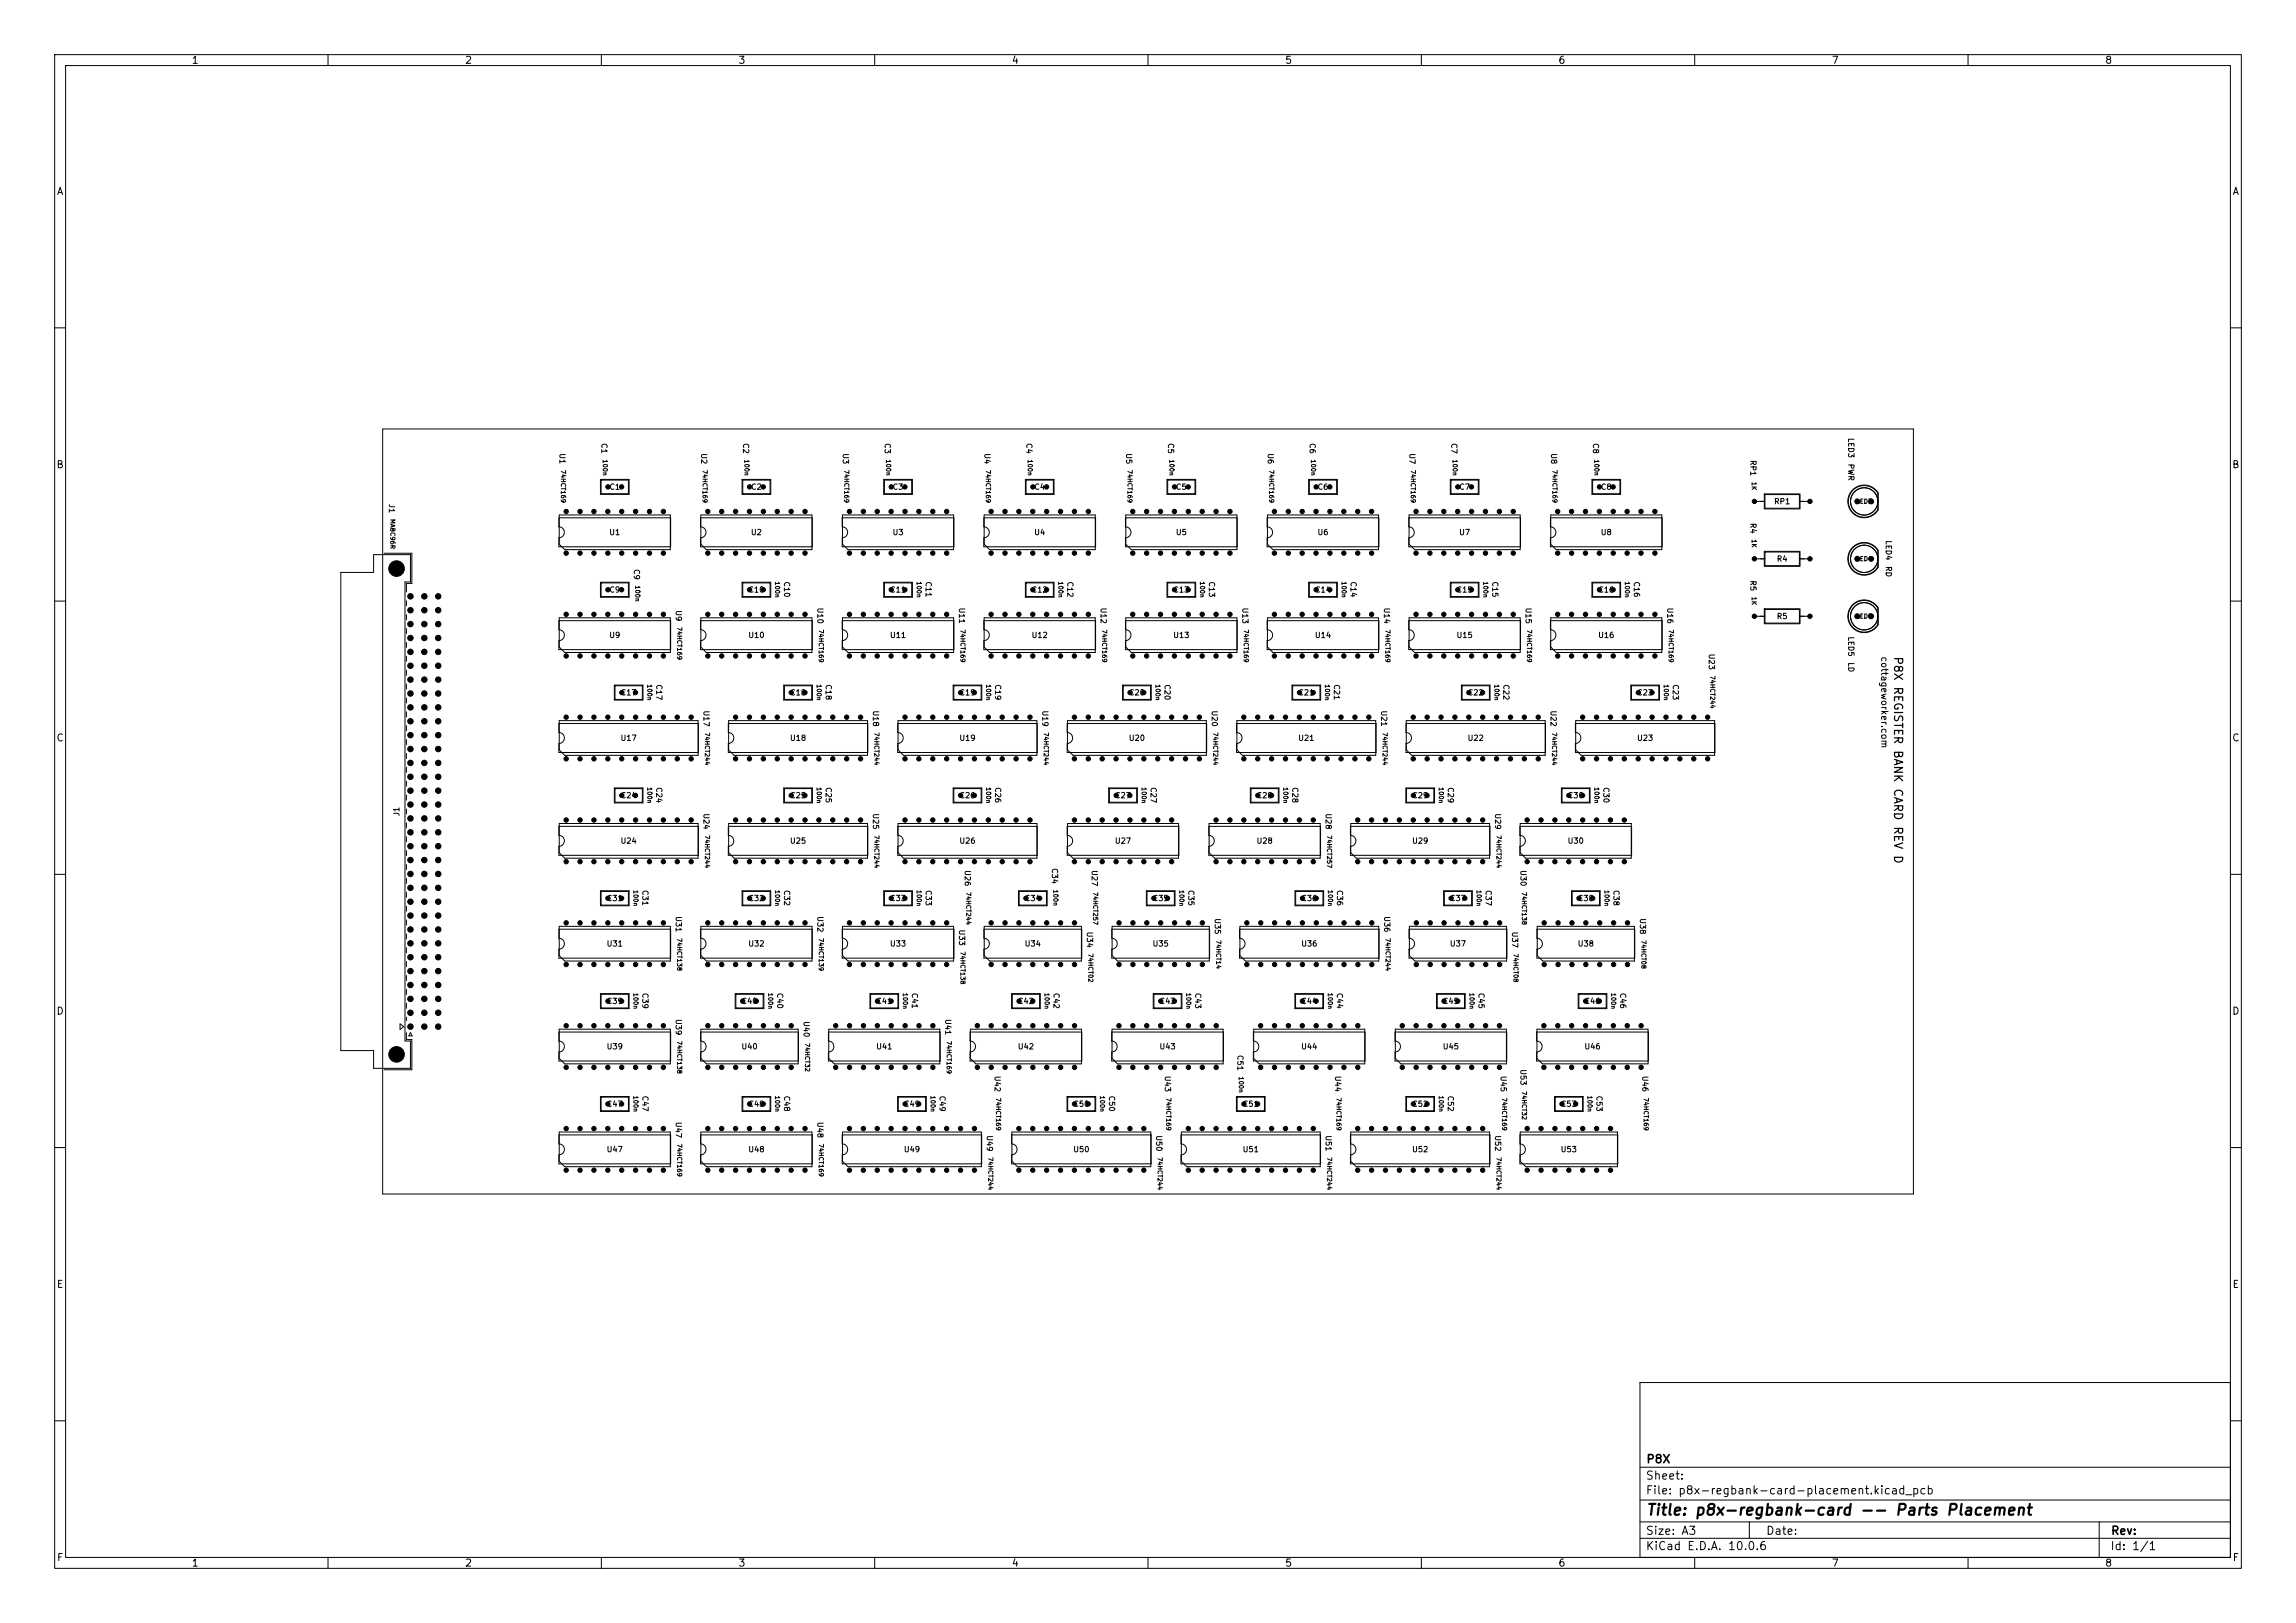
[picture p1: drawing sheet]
<svg xmlns="http://www.w3.org/2000/svg" width="420mm" height="297mm" viewBox="0 0 420 297" stroke-linecap="round" stroke-linejoin="round" font-family="sans-serif">
<defs><g id="words">
<text font-size="2" x="301" y="277.8">Title: p8x-regbank-card -- Parts Placement</text>
<g font-size="1.5">
<text x="346.1" y="120" transform="rotate(90 346.1 120)">P8X REGISTER BANK CARD REV D</text>
<text x="301" y="268.1">P8X</text>
<text x="300.9" y="273.8">File: p8x-regbank-card-placement.kicad_pcb</text>
<text x="300.9" y="271.1">Sheet:</text>
<text x="300.9" y="281.2">Size: A3</text>
<text x="322.9" y="281.2">Date:</text>
<text x="386" y="281.2">Rev:</text>
<text x="300.9" y="284">KiCad E.D.A. 10.0.6</text>
<text x="385.9" y="284">Id: 1/1</text>
</g>
<g font-size="1.3">
<text x="35" y="12">1</text>
<text x="85" y="12">2</text>
<text x="135" y="12">3</text>
<text x="185" y="12">4</text>
<text x="235" y="12">5</text>
<text x="285" y="12">6</text>
<text x="335" y="12">7</text>
<text x="385" y="12">8</text>
<text x="10.3" y="36">A</text>
<text x="408.3" y="36">A</text>
<text x="10.2" y="86">B</text>
<text x="408.2" y="86">B</text>
<text x="10.2" y="136">C</text>
<text x="408.2" y="136">C</text>
<text x="10.2" y="186">D</text>
<text x="408.2" y="186">D</text>
<text x="10.3" y="236">E</text>
<text x="408.3" y="236">E</text>
<text x="10.3" y="286">F</text>
<text x="35" y="287">1</text>
<text x="85" y="287">2</text>
<text x="135" y="287">3</text>
<text x="185" y="287">4</text>
<text x="235" y="287">5</text>
<text x="285" y="287">6</text>
<text x="335" y="287">7</text>
<text x="385" y="287">8</text>
<text x="408.3" y="286">F</text>
</g>
<text font-size="1.2" x="343.8" y="120" transform="rotate(90 343.8 120)">cottageworker.com</text>
<g font-size="1">
<text x="102.1" y="82.8" transform="rotate(90 102.1 82.8)">U1</text>
<text x="109.8" y="81" transform="rotate(90 109.8 81)">C1</text>
<text x="128" y="82.8" transform="rotate(90 128 82.8)">U2</text>
<text x="135.7" y="81" transform="rotate(90 135.7 81)">C2</text>
<text x="153.9" y="82.8" transform="rotate(90 153.9 82.8)">U3</text>
<text x="161.6" y="81" transform="rotate(90 161.6 81)">C3</text>
<text x="179.8" y="82.8" transform="rotate(90 179.8 82.8)">U4</text>
<text x="187.5" y="81" transform="rotate(90 187.5 81)">C4</text>
<text x="205.7" y="82.8" transform="rotate(90 205.7 82.8)">U5</text>
<text x="213.4" y="81" transform="rotate(90 213.4 81)">C5</text>
<text x="231.7" y="82.8" transform="rotate(90 231.7 82.8)">U6</text>
<text x="239.3" y="81" transform="rotate(90 239.3 81)">C6</text>
<text x="257.6" y="82.8" transform="rotate(90 257.6 82.8)">U7</text>
<text x="265.2" y="81" transform="rotate(90 265.2 81)">C7</text>
<text x="283.5" y="82.8" transform="rotate(90 283.5 82.8)">U8</text>
<text x="291.1" y="81" transform="rotate(90 291.1 81)">C8</text>
<text x="337.8" y="80" transform="rotate(90 337.8 80)">LED3</text>
<text x="111.4" y="89.9">C1</text>
<text x="137.3" y="89.9">C2</text>
<text x="163.2" y="89.9">C3</text>
<text x="189.1" y="89.9">C4</text>
<text x="215" y="89.9">C5</text>
<text x="240.9" y="89.9">C6</text>
<text x="266.8" y="89.9">C7</text>
<text x="292.7" y="89.9">C8</text>
<text x="319.9" y="84.1" transform="rotate(90 319.9 84.1)">RP1</text>
<text x="337.8" y="84.8" transform="rotate(90 337.8 84.8)">PWR</text>
<text x="70.9" y="92.1" transform="rotate(90 70.9 92.1)">J1</text>
<text x="319.9" y="95.6" transform="rotate(90 319.9 95.6)">R4</text>
<text x="324.4" y="92.5">RP1</text>
<text x="111.4" y="98.2">U1</text>
<text x="137.3" y="98.2">U2</text>
<text x="163.2" y="98.2">U3</text>
<text x="189.1" y="98.2">U4</text>
<text x="215" y="98.2">U5</text>
<text x="240.9" y="98.2">U6</text>
<text x="266.8" y="98.2">U7</text>
<text x="292.7" y="98.2">U8</text>
<text x="344.7" y="98.8" transform="rotate(90 344.7 98.8)">LED4</text>
<text x="115.7" y="104" transform="rotate(90 115.7 104)">C9</text>
<text x="143.2" y="106.3" transform="rotate(90 143.2 106.3)">C10</text>
<text x="169.1" y="106.3" transform="rotate(90 169.1 106.3)">C11</text>
<text x="195" y="106.3" transform="rotate(90 195 106.3)">C12</text>
<text x="220.9" y="106.3" transform="rotate(90 220.9 106.3)">C13</text>
<text x="246.8" y="106.3" transform="rotate(90 246.8 106.3)">C14</text>
<text x="272.7" y="106.3" transform="rotate(90 272.7 106.3)">C15</text>
<text x="298.6" y="106.3" transform="rotate(90 298.6 106.3)">C16</text>
<text x="319.9" y="106.1" transform="rotate(90 319.9 106.1)">R5</text>
<text x="324.9" y="103">R4</text>
<text x="344.7" y="103.5" transform="rotate(90 344.7 103.5)">RD</text>
<text x="111.4" y="108.7">C9</text>
<text x="123.4" y="111.6" transform="rotate(90 123.4 111.6)">U9</text>
<text x="136.8" y="108.7">C10</text>
<text x="149.3" y="111.1" transform="rotate(90 149.3 111.1)">U10</text>
<text x="162.7" y="108.7">C11</text>
<text x="175.2" y="111.1" transform="rotate(90 175.2 111.1)">U11</text>
<text x="188.6" y="108.7">C12</text>
<text x="201.1" y="111.1" transform="rotate(90 201.1 111.1)">U12</text>
<text x="214.5" y="108.7">C13</text>
<text x="227" y="111.1" transform="rotate(90 227 111.1)">U13</text>
<text x="240.5" y="108.7">C14</text>
<text x="252.9" y="111.1" transform="rotate(90 252.9 111.1)">U14</text>
<text x="266.4" y="108.7">C15</text>
<text x="278.8" y="111.1" transform="rotate(90 278.8 111.1)">U15</text>
<text x="292.3" y="108.7">C16</text>
<text x="304.7" y="111.1" transform="rotate(90 304.7 111.1)">U16</text>
<text x="324.9" y="113.5">R5</text>
<text x="111.4" y="117">U9</text>
<text x="136.8" y="117">U10</text>
<text x="162.7" y="117">U11</text>
<text x="188.6" y="117">U12</text>
<text x="214.5" y="117">U13</text>
<text x="240.4" y="117">U14</text>
<text x="266.3" y="117">U15</text>
<text x="292.2" y="117">U16</text>
<text x="312.3" y="119.5" transform="rotate(90 312.3 119.5)">U23</text>
<text x="337.8" y="116.4" transform="rotate(90 337.8 116.4)">LED5</text>
<text x="119.8" y="125.1" transform="rotate(90 119.8 125.1)">C17</text>
<text x="150.8" y="125.1" transform="rotate(90 150.8 125.1)">C18</text>
<text x="181.8" y="125.1" transform="rotate(90 181.8 125.1)">C19</text>
<text x="212.8" y="125.1" transform="rotate(90 212.8 125.1)">C20</text>
<text x="243.8" y="125.1" transform="rotate(90 243.8 125.1)">C21</text>
<text x="274.8" y="125.1" transform="rotate(90 274.8 125.1)">C22</text>
<text x="305.7" y="125.1" transform="rotate(90 305.7 125.1)">C23</text>
<text x="337.8" y="121.1" transform="rotate(90 337.8 121.1)">LD</text>
<text x="113.4" y="127.5">C17</text>
<text x="128.4" y="129.9" transform="rotate(90 128.4 129.9)">U17</text>
<text x="144.4" y="127.5">C18</text>
<text x="159.4" y="129.9" transform="rotate(90 159.4 129.9)">U18</text>
<text x="175.4" y="127.5">C19</text>
<text x="190.4" y="129.9" transform="rotate(90 190.4 129.9)">U19</text>
<text x="206.4" y="127.5">C20</text>
<text x="221.4" y="129.9" transform="rotate(90 221.4 129.9)">U20</text>
<text x="237.4" y="127.5">C21</text>
<text x="252.4" y="129.9" transform="rotate(90 252.4 129.9)">U21</text>
<text x="268.4" y="127.5">C22</text>
<text x="283.4" y="129.9" transform="rotate(90 283.4 129.9)">U22</text>
<text x="299.4" y="127.5">C23</text>
<text x="113.4" y="135.8">U17</text>
<text x="144.4" y="135.8">U18</text>
<text x="175.4" y="135.8">U19</text>
<text x="206.4" y="135.8">U20</text>
<text x="237.4" y="135.8">U21</text>
<text x="268.4" y="135.8">U22</text>
<text x="299.4" y="135.8">U23</text>
<text x="119.8" y="144" transform="rotate(90 119.8 144)">C24</text>
<text x="150.8" y="144" transform="rotate(90 150.8 144)">C25</text>
<text x="181.8" y="144" transform="rotate(90 181.8 144)">C26</text>
<text x="210.2" y="144" transform="rotate(90 210.2 144)">C27</text>
<text x="236.1" y="144" transform="rotate(90 236.1 144)">C28</text>
<text x="264.6" y="144" transform="rotate(90 264.6 144)">C29</text>
<text x="293" y="144" transform="rotate(90 293 144)">C30</text>
<text x="73.3" y="149.5" transform="rotate(-90 73.3 149.5)">J1</text>
<text x="113.4" y="146.3">C24</text>
<text x="128.4" y="148.7" transform="rotate(90 128.4 148.7)">U24</text>
<text x="144.4" y="146.3">C25</text>
<text x="159.4" y="148.7" transform="rotate(90 159.4 148.7)">U25</text>
<text x="175.4" y="146.3">C26</text>
<text x="203.9" y="146.3">C27</text>
<text x="229.8" y="146.3">C28</text>
<text x="242.2" y="148.7" transform="rotate(90 242.2 148.7)">U28</text>
<text x="258.2" y="146.3">C29</text>
<text x="273.2" y="148.7" transform="rotate(90 273.2 148.7)">U29</text>
<text x="286.7" y="146.3">C30</text>
<text x="113.4" y="154.6">U24</text>
<text x="144.4" y="154.6">U25</text>
<text x="175.4" y="154.6">U26</text>
<text x="203.8" y="154.6">U27</text>
<text x="229.8" y="154.6">U28</text>
<text x="258.2" y="154.6">U29</text>
<text x="286.7" y="154.6">U30</text>
<text x="176.2" y="159.1" transform="rotate(90 176.2 159.1)">U26</text>
<text x="192.2" y="158.8" transform="rotate(90 192.2 158.8)">C34</text>
<text x="199.5" y="159.1" transform="rotate(90 199.5 159.1)">U27</text>
<text x="277.9" y="159.1" transform="rotate(90 277.9 159.1)">U30</text>
<text x="110.9" y="165.1">C31</text>
<text x="117.3" y="162.8" transform="rotate(90 117.3 162.8)">C31</text>
<text x="123.4" y="167.6" transform="rotate(90 123.4 167.6)">U31</text>
<text x="136.8" y="165.1">C32</text>
<text x="143.2" y="162.8" transform="rotate(90 143.2 162.8)">C32</text>
<text x="149.3" y="167.6" transform="rotate(90 149.3 167.6)">U32</text>
<text x="162.7" y="165.1">C33</text>
<text x="169.1" y="162.8" transform="rotate(90 169.1 162.8)">C33</text>
<text x="187.4" y="165.1">C34</text>
<text x="210.8" y="165.1">C35</text>
<text x="217.1" y="162.8" transform="rotate(90 217.1 162.8)">C35</text>
<text x="222" y="167.9" transform="rotate(90 222 167.9)">U35</text>
<text x="238" y="165.1">C36</text>
<text x="244.3" y="162.8" transform="rotate(90 244.3 162.8)">C36</text>
<text x="253" y="167.6" transform="rotate(90 253 167.6)">U36</text>
<text x="265.1" y="165.1">C37</text>
<text x="271.5" y="162.8" transform="rotate(90 271.5 162.8)">C37</text>
<text x="288.5" y="165.1">C38</text>
<text x="294.9" y="162.8" transform="rotate(90 294.9 162.8)">C38</text>
<text x="299.7" y="167.9" transform="rotate(90 299.7 167.9)">U38</text>
<text x="110.9" y="173.4">U31</text>
<text x="136.8" y="173.4">U32</text>
<text x="162.7" y="173.4">U33</text>
<text x="175.2" y="170" transform="rotate(90 175.2 170)">U33</text>
<text x="187.3" y="173.4">U34</text>
<text x="198.6" y="170.4" transform="rotate(90 198.6 170.4)">U34</text>
<text x="210.7" y="173.4">U35</text>
<text x="237.9" y="173.4">U36</text>
<text x="265.1" y="173.4">U37</text>
<text x="276.3" y="170.4" transform="rotate(90 276.3 170.4)">U37</text>
<text x="288.5" y="173.4">U38</text>
<text x="110.9" y="184">C39</text>
<text x="117.3" y="181.6" transform="rotate(90 117.3 181.6)">C39</text>
<text x="135.6" y="184">C40</text>
<text x="141.9" y="181.6" transform="rotate(90 141.9 181.6)">C40</text>
<text x="160.2" y="184">C41</text>
<text x="166.6" y="181.6" transform="rotate(90 166.6 181.6)">C41</text>
<text x="186.1" y="184">C42</text>
<text x="192.5" y="181.6" transform="rotate(90 192.5 181.6)">C42</text>
<text x="212" y="184">C43</text>
<text x="218.4" y="181.6" transform="rotate(90 218.4 181.6)">C43</text>
<text x="237.9" y="184">C44</text>
<text x="244.3" y="181.6" transform="rotate(90 244.3 181.6)">C44</text>
<text x="263.8" y="184">C45</text>
<text x="270.2" y="181.6" transform="rotate(90 270.2 181.6)">C45</text>
<text x="289.8" y="184">C46</text>
<text x="296.1" y="181.6" transform="rotate(90 296.1 181.6)">C46</text>
<text x="123.4" y="186.4" transform="rotate(90 123.4 186.4)">U39</text>
<text x="146.8" y="186.8" transform="rotate(90 146.8 186.8)">U40</text>
<text x="172.7" y="186.4" transform="rotate(90 172.7 186.4)">U41</text>
<text x="110.9" y="192.3">U39</text>
<text x="135.5" y="192.3">U40</text>
<text x="160.2" y="192.3">U41</text>
<text x="181.7" y="196.8" transform="rotate(90 181.7 196.8)">U42</text>
<text x="186.1" y="192.3">U42</text>
<text x="212" y="192.3">U43</text>
<text x="212.8" y="196.8" transform="rotate(90 212.8 196.8)">U43</text>
<text x="226.1" y="193" transform="rotate(90 226.1 193)">C51</text>
<text x="237.9" y="192.3">U44</text>
<text x="244" y="196.8" transform="rotate(90 244 196.8)">U44</text>
<text x="263.8" y="192.3">U45</text>
<text x="274.3" y="196.8" transform="rotate(90 274.3 196.8)">U45</text>
<text x="277.9" y="195.6" transform="rotate(90 277.9 195.6)">U53</text>
<text x="289.7" y="192.3">U46</text>
<text x="300.2" y="196.8" transform="rotate(90 300.2 196.8)">U46</text>
<text x="110.9" y="202.8">C47</text>
<text x="117.3" y="200.4" transform="rotate(90 117.3 200.4)">C47</text>
<text x="136.8" y="202.8">C48</text>
<text x="143.2" y="200.4" transform="rotate(90 143.2 200.4)">C48</text>
<text x="165.3" y="202.8">C49</text>
<text x="171.6" y="200.4" transform="rotate(90 171.6 200.4)">C49</text>
<text x="196.3" y="202.8">C50</text>
<text x="202.6" y="200.4" transform="rotate(90 202.6 200.4)">C50</text>
<text x="227.2" y="202.8">C51</text>
<text x="258.2" y="202.8">C52</text>
<text x="264.6" y="200.4" transform="rotate(90 264.6 200.4)">C52</text>
<text x="285.4" y="202.8">C53</text>
<text x="291.8" y="200.4" transform="rotate(90 291.8 200.4)">C53</text>
<text x="123.4" y="205.2" transform="rotate(90 123.4 205.2)">U47</text>
<text x="149.3" y="205.2" transform="rotate(90 149.3 205.2)">U48</text>
<text x="180.3" y="207.7" transform="rotate(90 180.3 207.7)">U49</text>
<text x="211.3" y="207.7" transform="rotate(90 211.3 207.7)">U50</text>
<text x="242.2" y="207.7" transform="rotate(90 242.2 207.7)">U51</text>
<text x="273.2" y="207.7" transform="rotate(90 273.2 207.7)">U52</text>
<text x="110.9" y="211.1">U47</text>
<text x="136.8" y="211.1">U48</text>
<text x="165.2" y="211.1">U49</text>
<text x="196.2" y="211.1">U50</text>
<text x="227.2" y="211.1">U51</text>
<text x="258.2" y="211.1">U52</text>
<text x="285.4" y="211.1">U53</text>
</g>
<g font-size=".8">
<text x="110.1" y="84" transform="rotate(90 110.1 84)">100n</text>
<text x="136" y="84" transform="rotate(90 136 84)">100n</text>
<text x="161.9" y="84" transform="rotate(90 161.9 84)">100n</text>
<text x="187.8" y="84" transform="rotate(90 187.8 84)">100n</text>
<text x="213.7" y="84" transform="rotate(90 213.7 84)">100n</text>
<text x="239.6" y="84" transform="rotate(90 239.6 84)">100n</text>
<text x="265.5" y="84" transform="rotate(90 265.5 84)">100n</text>
<text x="291.5" y="84" transform="rotate(90 291.5 84)">100n</text>
<text x="102.4" y="85.9" transform="rotate(90 102.4 85.9)">74HCT169</text>
<text x="128.3" y="85.9" transform="rotate(90 128.3 85.9)">74HCT169</text>
<text x="154.2" y="85.9" transform="rotate(90 154.2 85.9)">74HCT169</text>
<text x="180.2" y="85.9" transform="rotate(90 180.2 85.9)">74HCT169</text>
<text x="206.1" y="85.9" transform="rotate(90 206.1 85.9)">74HCT169</text>
<text x="232" y="85.9" transform="rotate(90 232 85.9)">74HCT169</text>
<text x="257.9" y="85.9" transform="rotate(90 257.9 85.9)">74HCT169</text>
<text x="283.8" y="85.9" transform="rotate(90 283.8 85.9)">74HCT169</text>
<text x="320.3" y="88.1" transform="rotate(90 320.3 88.1)">1K</text>
<text x="71.2" y="94.9" transform="rotate(90 71.2 94.9)">MABC96R</text>
<text x="339.5" y="92.4">LED3</text>
<text x="320.3" y="98.6" transform="rotate(90 320.3 98.6)">1K</text>
<text x="116" y="107" transform="rotate(90 116 107)">100n</text>
<text x="141.6" y="106.3" transform="rotate(90 141.6 106.3)">100n</text>
<text x="167.5" y="106.3" transform="rotate(90 167.5 106.3)">100n</text>
<text x="193.4" y="106.3" transform="rotate(90 193.4 106.3)">100n</text>
<text x="219.3" y="106.3" transform="rotate(90 219.3 106.3)">100n</text>
<text x="245.2" y="106.3" transform="rotate(90 245.2 106.3)">100n</text>
<text x="271.1" y="106.3" transform="rotate(90 271.1 106.3)">100n</text>
<text x="297.1" y="106.3" transform="rotate(90 297.1 106.3)">100n</text>
<text x="339.5" y="102.9">LED4</text>
<text x="320.3" y="109.1" transform="rotate(90 320.3 109.1)">1K</text>
<text x="339.5" y="113.4">LED5</text>
<text x="123.7" y="114.6" transform="rotate(90 123.7 114.6)">74HCT169</text>
<text x="149.6" y="115.1" transform="rotate(90 149.6 115.1)">74HCT169</text>
<text x="175.5" y="115.1" transform="rotate(90 175.5 115.1)">74HCT169</text>
<text x="201.4" y="115.1" transform="rotate(90 201.4 115.1)">74HCT169</text>
<text x="227.3" y="115.1" transform="rotate(90 227.3 115.1)">74HCT169</text>
<text x="253.2" y="115.1" transform="rotate(90 253.2 115.1)">74HCT169</text>
<text x="279.1" y="115.1" transform="rotate(90 279.1 115.1)">74HCT169</text>
<text x="305.1" y="115.1" transform="rotate(90 305.1 115.1)">74HCT169</text>
<text x="118.2" y="125.1" transform="rotate(90 118.2 125.1)">100n</text>
<text x="149.2" y="125.1" transform="rotate(90 149.2 125.1)">100n</text>
<text x="180.2" y="125.1" transform="rotate(90 180.2 125.1)">100n</text>
<text x="211.2" y="125.1" transform="rotate(90 211.2 125.1)">100n</text>
<text x="242.2" y="125.1" transform="rotate(90 242.2 125.1)">100n</text>
<text x="273.2" y="125.1" transform="rotate(90 273.2 125.1)">100n</text>
<text x="304.2" y="125.1" transform="rotate(90 304.2 125.1)">100n</text>
<text x="312.7" y="123.5" transform="rotate(90 312.7 123.5)">74HCT244</text>
<text x="128.8" y="133.9" transform="rotate(90 128.8 133.9)">74HCT244</text>
<text x="159.8" y="133.9" transform="rotate(90 159.8 133.9)">74HCT244</text>
<text x="190.7" y="133.9" transform="rotate(90 190.7 133.9)">74HCT244</text>
<text x="221.7" y="133.9" transform="rotate(90 221.7 133.9)">74HCT244</text>
<text x="252.7" y="133.9" transform="rotate(90 252.7 133.9)">74HCT244</text>
<text x="283.7" y="133.9" transform="rotate(90 283.7 133.9)">74HCT244</text>
<text x="118.2" y="144" transform="rotate(90 118.2 144)">100n</text>
<text x="149.2" y="144" transform="rotate(90 149.2 144)">100n</text>
<text x="180.2" y="144" transform="rotate(90 180.2 144)">100n</text>
<text x="208.7" y="144" transform="rotate(90 208.7 144)">100n</text>
<text x="234.6" y="144" transform="rotate(90 234.6 144)">100n</text>
<text x="263" y="144" transform="rotate(90 263 144)">100n</text>
<text x="291.5" y="144" transform="rotate(90 291.5 144)">100n</text>
<text x="128.8" y="152.7" transform="rotate(90 128.8 152.7)">74HCT244</text>
<text x="159.8" y="152.7" transform="rotate(90 159.8 152.7)">74HCT244</text>
<text x="242.6" y="152.7" transform="rotate(90 242.6 152.7)">74HCT257</text>
<text x="273.6" y="152.7" transform="rotate(90 273.6 152.7)">74HCT244</text>
<text x="115.7" y="162.8" transform="rotate(90 115.7 162.8)">100n</text>
<text x="141.6" y="162.8" transform="rotate(90 141.6 162.8)">100n</text>
<text x="167.5" y="162.8" transform="rotate(90 167.5 162.8)">100n</text>
<text x="176.6" y="163.1" transform="rotate(90 176.6 163.1)">74HCT244</text>
<text x="192.5" y="162.7" transform="rotate(90 192.5 162.7)">100n</text>
<text x="199.8" y="163.1" transform="rotate(90 199.8 163.1)">74HCT257</text>
<text x="215.5" y="162.8" transform="rotate(90 215.5 162.8)">100n</text>
<text x="242.7" y="162.8" transform="rotate(90 242.7 162.8)">100n</text>
<text x="269.9" y="162.8" transform="rotate(90 269.9 162.8)">100n</text>
<text x="278.2" y="163.1" transform="rotate(90 278.2 163.1)">74HCT138</text>
<text x="293.3" y="162.8" transform="rotate(90 293.3 162.8)">100n</text>
<text x="123.7" y="171.6" transform="rotate(90 123.7 171.6)">74HCT138</text>
<text x="149.6" y="171.6" transform="rotate(90 149.6 171.6)">74HCT139</text>
<text x="222.3" y="171.9" transform="rotate(90 222.3 171.9)">74HCT14</text>
<text x="253.3" y="171.6" transform="rotate(90 253.3 171.6)">74HCT244</text>
<text x="300.1" y="171.9" transform="rotate(90 300.1 171.9)">74HCT08</text>
<text x="175.5" y="174" transform="rotate(90 175.5 174)">74HCT138</text>
<text x="198.9" y="174.4" transform="rotate(90 198.9 174.4)">74HCT02</text>
<text x="276.7" y="174.4" transform="rotate(90 276.7 174.4)">74HCT08</text>
<text x="115.7" y="181.6" transform="rotate(90 115.7 181.6)">100n</text>
<text x="140.3" y="181.6" transform="rotate(90 140.3 181.6)">100n</text>
<text x="165" y="181.6" transform="rotate(90 165 181.6)">100n</text>
<text x="190.9" y="181.6" transform="rotate(90 190.9 181.6)">100n</text>
<text x="216.8" y="181.6" transform="rotate(90 216.8 181.6)">100n</text>
<text x="242.7" y="181.6" transform="rotate(90 242.7 181.6)">100n</text>
<text x="268.6" y="181.6" transform="rotate(90 268.6 181.6)">100n</text>
<text x="294.5" y="181.6" transform="rotate(90 294.5 181.6)">100n</text>
<text x="123.7" y="190.4" transform="rotate(90 123.7 190.4)">74HCT138</text>
<text x="147.1" y="190.8" transform="rotate(90 147.1 190.8)">74HCT32</text>
<text x="173" y="190.4" transform="rotate(90 173 190.4)">74HCT169</text>
<text x="226.4" y="196.9" transform="rotate(90 226.4 196.9)">100n</text>
<text x="115.7" y="200.4" transform="rotate(90 115.7 200.4)">100n</text>
<text x="141.6" y="200.4" transform="rotate(90 141.6 200.4)">100n</text>
<text x="170" y="200.4" transform="rotate(90 170 200.4)">100n</text>
<text x="182" y="200.8" transform="rotate(90 182 200.8)">74HCT169</text>
<text x="201" y="200.4" transform="rotate(90 201 200.4)">100n</text>
<text x="213.2" y="200.8" transform="rotate(90 213.2 200.8)">74HCT169</text>
<text x="244.3" y="200.8" transform="rotate(90 244.3 200.8)">74HCT169</text>
<text x="263" y="200.4" transform="rotate(90 263 200.4)">100n</text>
<text x="274.6" y="200.8" transform="rotate(90 274.6 200.8)">74HCT169</text>
<text x="278.2" y="199.6" transform="rotate(90 278.2 199.6)">74HCT32</text>
<text x="290.2" y="200.4" transform="rotate(90 290.2 200.4)">100n</text>
<text x="300.5" y="200.8" transform="rotate(90 300.5 200.8)">74HCT169</text>
<text x="123.7" y="209.2" transform="rotate(90 123.7 209.2)">74HCT169</text>
<text x="149.6" y="209.2" transform="rotate(90 149.6 209.2)">74HCT169</text>
<text x="180.6" y="211.7" transform="rotate(90 180.6 211.7)">74HCT244</text>
<text x="211.6" y="211.7" transform="rotate(90 211.6 211.7)">74HCT244</text>
<text x="242.6" y="211.7" transform="rotate(90 242.6 211.7)">74HCT244</text>
<text x="273.6" y="211.7" transform="rotate(90 273.6 211.7)">74HCT244</text>
</g>
</g></defs>
<g fill="none" stroke="#000" stroke-width=".18">
<path d="M10 10h400v277h-400zM12 12h396v273h-396zM60 10v2M110 10v2M160 10v2M210 10v2M260 10v2M310 10v2M360 10v2M10 60h2M70 78.5h280v140h-280zM408 60h2"/>
<path d="M102.2 94.8h20.5v5.3h-20.5v-1.7a1 1 0 0 0 1-1 1 1 0 0 0-1-1zM102.3 94.2h20.3v6.4h-19.3l-1-1zM109.8 87.7h5.3v2.8h-5.3zM110 87.8h5v2.6h-5zM128.1 94.8h20.5v5.3h-20.5v-1.7a1 1 0 0 0 1-1 1 1 0 0 0-1-1zM128.2 94.2h20.3v6.4h-19.3l-1-1zM135.7 87.7h5.3v2.8h-5.3zM135.9 87.8h5v2.6h-5zM154.1 94.8h20.4v5.3h-20.4v-1.7a1 1 0 0 0 1-1 1 1 0 0 0-1-1zM154.1 94.2h20.3v6.4h-19.3l-1-1zM161.7 87.7h5.2v2.8h-5.2zM161.8 87.8h5v2.6h-5z"/>
<path d="M180 94.8h20.4v5.3h-20.4v-1.7a1 1 0 0 0 1-1 1 1 0 0 0-1-1zM180 94.2h20.3v6.4h-19.3l-1-1zM187.6 87.7h5.2v2.8h-5.2zM187.7 87.8h5v2.6h-5zM205.9 94.8h20.4v5.3h-20.4v-1.7a1 1 0 0 0 1-1 1 1 0 0 0-1-1zM205.9 94.2h20.4v6.4h-19.4l-1-1zM213.5 87.7h5.2v2.8h-5.2zM213.6 87.8h5v2.6h-5zM231.8 94.8h20.4v5.3h-20.4v-1.7a1 1 0 0 0 1-1 1 1 0 0 0-1-1zM231.8 94.2h20.4v6.4h-19.4l-1-1zM239.4 87.7h5.2v2.8h-5.2zM239.5 87.8h5v2.6h-5z"/>
<path d="M257.7 94.8h20.4v5.3h-20.4v-1.7a1 1 0 0 0 1-1 1 1 0 0 0-1-1zM257.8 94.2h20.3v6.4h-19.3l-1-1zM265.3 87.7h5.2v2.8h-5.2zM265.4 87.8h5v2.6h-5zM283.6 94.8h20.4v5.3h-20.4v-1.7a1 1 0 0 0 1-1 1 1 0 0 0-1-1zM283.7 94.2h20.3v6.4h-19.3l-1-1zM291.2 87.7h5.2v2.8h-5.2zM291.3 87.8h5v2.6h-5zM320.9 91.8h1.9M322.7 90.4h6.6v2.7h-6.6zM322.8 90.5h6.4v2.5h-6.4zM329.2 91.8h1.9"/>
<path d="M338.8 89.7a2.99 2.99 0 0 1 4.8 .5v3.1a2.99 2.99 0 0 1-4.4 .8 2.99 2.99 0 0 1-.4-4.4zM338.9 89.7a2.9 2.9 0 0 1 4.6 .6v2.9a2.9 2.9 0 0 1-4.3 .9 2.9 2.9 0 0 1-.3-4.4zM10 110h2M62.3 104.7h6v-3.2h6.8v5h-1v84h1v5h-6.8v-3.2h-6zM70.3 101.2h5v5.6h-1v1.5M74.3 109.9v1M74.3 112.5v.9M74.3 115v.9M74.3 117.6v.9M102.2 113.6h20.5v5.3h-20.5v-1.7a1 1 0 0 0 1-1 1 1 0 0 0-1-1zM102.3 113.1h20.3v6.3h-19.3l-1-1zM109.8 106.6h5.3v2.7h-5.3z"/>
<path d="M110 106.7h5v2.5h-5zM128.1 113.6h20.5v5.3h-20.5v-1.7a1 1 0 0 0 1-1 1 1 0 0 0-1-1zM128.2 113.1h20.3v6.3h-19.3l-1-1zM135.7 106.6h5.3v2.7h-5.3zM135.9 106.7h5v2.5h-5zM154.1 113.6h20.4v5.3h-20.4v-1.7a1 1 0 0 0 1-1 1 1 0 0 0-1-1zM154.1 113.1h20.3v6.3h-19.3l-1-1zM161.7 106.6h5.2v2.7h-5.2zM161.8 106.7h5v2.5h-5zM180 113.6h20.4v5.3h-20.4v-1.7a1 1 0 0 0 1-1 1 1 0 0 0-1-1zM180 113.1h20.3v6.3h-19.3l-1-1zM187.6 106.6h5.2v2.7h-5.2z"/>
<path d="M187.7 106.7h5v2.5h-5zM205.9 113.6h20.4v5.3h-20.4v-1.7a1 1 0 0 0 1-1 1 1 0 0 0-1-1zM205.9 113.1h20.4v6.3h-19.4l-1-1zM213.5 106.6h5.2v2.7h-5.2zM213.6 106.7h5v2.5h-5zM231.8 113.6h20.4v5.3h-20.4v-1.7a1 1 0 0 0 1-1 1 1 0 0 0-1-1zM231.8 113.1h20.4v6.3h-19.4l-1-1zM239.4 106.6h5.2v2.7h-5.2zM239.5 106.7h5v2.5h-5zM257.7 113.6h20.4v5.3h-20.4v-1.7a1 1 0 0 0 1-1 1 1 0 0 0-1-1zM257.8 113.1h20.3v6.3h-19.3l-1-1zM265.3 106.6h5.2v2.7h-5.2z"/>
<path d="M265.4 106.7h5v2.5h-5zM283.6 113.6h20.4v5.3h-20.4v-1.7a1 1 0 0 0 1-1 1 1 0 0 0-1-1zM283.7 113.1h20.3v6.3h-19.3l-1-1zM291.2 106.6h5.2v2.7h-5.2zM291.3 106.7h5v2.5h-5zM320.9 112.8h1.9M320.9 102.3h1.9M322.7 111.4h6.6v2.7h-6.6zM322.7 100.9h6.6v2.7h-6.6zM322.8 111.5h6.4v2.5h-6.4zM322.8 101h6.4v2.5h-6.4zM329.2 112.8h1.9"/>
<path d="M329.2 102.3h1.9M338.8 110.7a2.99 2.99 0 0 1 4.8 .5v3.1a2.99 2.99 0 0 1-4.4 .8 2.99 2.99 0 0 1-.4-4.4zM338.8 100.2a2.99 2.99 0 0 1 4.8 .5v3.1a2.99 2.99 0 0 1-4.4 .8 2.99 2.99 0 0 1-.4-4.4zM338.9 110.7a2.9 2.9 0 0 1 4.6 .6v2.9a2.9 2.9 0 0 1-4.3 .9 2.9 2.9 0 0 1-.3-4.4zM338.9 100.2a2.9 2.9 0 0 1 4.6 .6v2.9a2.9 2.9 0 0 1-4.3 .9 2.9 2.9 0 0 1-.3-4.4zM408 110h2M74.3 120.1v.9M74.3 122.6v1M74.3 125.2v.9M74.3 127.7v.9M74.3 130.3v.9M74.3 132.8v.9"/>
<path d="M74.3 135.3v1M74.3 137.9v.9M102.2 132.4h25.6v5.3h-25.6v-1.6a1 1 0 0 0 1-1 1 1 0 0 0-1-1zM102.3 131.9h25.4v6.3h-24.4l-1-1zM112.4 125.4h5.2v2.7h-5.2zM112.5 125.5h5v2.5h-5zM133.2 132.4h25.5v5.3h-25.5v-1.6a1 1 0 0 0 1-1 1 1 0 0 0-1-1zM133.3 131.9h25.4v6.3h-24.4l-1-1zM143.4 125.4h5.2v2.7h-5.2zM143.5 125.5h5v2.5h-5zM164.2 132.4h25.5v5.3h-25.5v-1.6a1 1 0 0 0 1-1 1 1 0 0 0-1-1zM164.3 131.9h25.4v6.3h-24.4l-1-1z"/>
<path d="M174.4 125.4h5.2v2.7h-5.2zM174.5 125.5h5v2.5h-5zM195.2 132.4h25.5v5.3h-25.5v-1.6a1 1 0 0 0 1-1 1 1 0 0 0-1-1zM195.3 131.9h25.4v6.3h-24.4l-1-1zM205.3 125.4h5.3v2.7h-5.3zM205.5 125.5h5v2.5h-5zM226.2 132.4h25.5v5.3h-25.5v-1.6a1 1 0 0 0 1-1 1 1 0 0 0-1-1zM226.3 131.9h25.4v6.3h-24.4l-1-1zM236.3 125.4h5.3v2.7h-5.3zM236.5 125.5h5v2.5h-5zM257.2 132.4h25.5v5.3h-25.5v-1.6a1 1 0 0 0 1-1 1 1 0 0 0-1-1zM257.2 131.9h25.4v6.3h-24.4l-1-1z"/>
<path d="M267.3 125.4h5.3v2.7h-5.3zM267.4 125.5h5v2.5h-5zM288.2 132.4h25.5v5.3h-25.5v-1.6a1 1 0 0 0 1-1 1 1 0 0 0-1-1zM288.2 131.9h25.4v6.3h-24.4l-1-1zM298.3 125.4h5.3v2.7h-5.3zM298.4 125.5h5v2.5h-5zM10 160h2M74.3 140.4v.9M74.3 143v.9M74.3 145.5v.9M74.3 148v1M74.3 150.6v.9"/>
<path d="M74.3 153.1v.9M74.3 155.7v.9M74.3 158.2v.9M102.2 151.2h25.6v5.3h-25.6v-1.6a1 1 0 0 0 1-1 1 1 0 0 0-1-1zM102.3 150.7h25.4v6.3h-24.4l-1-1zM112.4 144.2h5.2v2.7h-5.2zM112.5 144.3h5v2.5h-5zM133.2 151.2h25.5v5.3h-25.5v-1.6a1 1 0 0 0 1-1 1 1 0 0 0-1-1zM133.3 150.7h25.4v6.3h-24.4l-1-1zM143.4 144.2h5.2v2.7h-5.2zM143.5 144.3h5v2.5h-5zM164.2 151.2h25.5v5.3h-25.5v-1.6a1 1 0 0 0 1-1 1 1 0 0 0-1-1z"/>
<path d="M164.3 150.7h25.4v6.3h-24.4l-1-1zM174.4 144.2h5.2v2.7h-5.2zM174.5 144.3h5v2.5h-5zM195.2 151.2h20.4v5.3h-20.4v-1.6a1 1 0 0 0 1-1 1 1 0 0 0-1-1zM195.3 150.7h20.3v6.3h-19.3l-1-1zM202.8 144.2h5.2v2.7h-5.2zM202.9 144.3h5v2.5h-5zM221.1 151.2h20.5v5.3h-20.5v-1.6a1 1 0 0 0 1-1 1 1 0 0 0-1-1zM221.2 150.7h20.3v6.3h-19.3l-1-1zM228.7 144.2h5.3v2.7h-5.3zM228.8 144.3h5v2.5h-5zM247 151.2h25.5v5.3h-25.5v-1.6a1 1 0 0 0 1-1 1 1 0 0 0-1-1z"/>
<path d="M247.1 150.7h25.4v6.3h-24.4l-1-1zM257.2 144.2h5.2v2.7h-5.2zM257.3 144.3h5v2.5h-5zM278 151.2h20.5v5.3h-20.5v-1.6a1 1 0 0 0 1-1 1 1 0 0 0-1-1zM278.1 150.7h20.3v6.3h-19.3l-1-1zM285.6 144.2h5.3v2.7h-5.3zM285.7 144.3h5v2.5h-5zM408 160h2M74.3 160.7v1M74.3 163.3v.9M74.3 165.8v.9M74.3 168.4v.9"/>
<path d="M74.3 170.9v.9M74.3 173.4v1M74.3 176v.9M74.3 178.5v.9M102.2 170h20.5v5.3h-20.5v-1.6a1 1 0 0 0 1-1 1 1 0 0 0-1-1zM102.3 169.5h20.3v6.4h-19.3l-1-1zM109.8 163h5.3v2.8h-5.3zM110 163.1h5v2.5h-5zM128.1 170h20.5v5.3h-20.5v-1.6a1 1 0 0 0 1-1 1 1 0 0 0-1-1zM128.2 169.5h20.3v6.4h-19.3l-1-1zM135.7 163h5.3v2.8h-5.3zM135.9 163.1h5v2.5h-5z"/>
<path d="M154.1 170h20.4v5.3h-20.4v-1.6a1 1 0 0 0 1-1 1 1 0 0 0-1-1zM154.1 169.5h20.3v6.4h-19.3l-1-1zM161.7 163h5.2v2.8h-5.2zM161.8 163.1h5v2.5h-5zM180 170h17.9v5.3h-17.9v-1.6a1 1 0 0 0 1-1 1 1 0 0 0-1-1zM180 169.5h17.8v6.4h-16.8l-1-1zM186.3 163h5.2v2.8h-5.2zM186.4 163.1h5v2.5h-5zM203.4 170h17.9v5.3h-17.9v-1.6a1 1 0 0 0 1-1 1 1 0 0 0-1-1zM203.4 169.5h17.8v6.4h-16.8l-1-1zM209.7 163h5.2v2.8h-5.2zM209.8 163.1h5v2.5h-5z"/>
<path d="M226.7 170h25.6v5.3h-25.6v-1.6a1 1 0 0 0 1-1 1 1 0 0 0-1-1zM226.8 169.5h25.4v6.4h-24.4l-1-1zM236.9 163h5.2v2.8h-5.2zM237 163.1h5v2.5h-5zM257.7 170h17.9v5.3h-17.9v-1.6a1 1 0 0 0 1-1 1 1 0 0 0-1-1zM257.8 169.5h17.8v6.4h-16.8l-1-1zM264.1 163h5.2v2.8h-5.2zM264.2 163.1h5v2.5h-5zM281.1 170h17.9v5.3h-17.9v-1.6a1 1 0 0 0 1-1 1 1 0 0 0-1-1zM281.2 169.5h17.8v6.4h-16.8l-1-1zM287.5 163h5.2v2.8h-5.2zM287.6 163.1h5v2.5h-5z"/>
<path d="M73.2 187.4l.7 .5-.7 .5zM74.3 189v1.2h1v5.6h-5M74.3 181.1v.9M74.3 183.6v.9M74.3 186.1v.7M75.1 189l.3 .6h-.6zM102.2 188.9h20.5v5.3h-20.5v-1.7a1 1 0 0 0 1-1 1 1 0 0 0-1-1zM102.3 188.3h20.3v6.4h-19.3l-1-1zM109.8 181.8h5.3v2.8h-5.3zM110 182h5v2.4h-5zM128.2 188.9h17.9v5.3h-17.9v-1.7a1 1 0 0 0 1-1 1 1 0 0 0-1-1zM128.2 188.3h17.8v6.4h-16.8l-1-1z"/>
<path d="M134.5 181.8h5.2v2.8h-5.2zM134.6 182h5v2.4h-5zM151.5 188.9h20.5v5.3h-20.5v-1.7a1 1 0 0 0 1-1 1 1 0 0 0-1-1zM151.6 188.3h20.3v6.4h-19.3l-1-1zM159.1 181.8h5.3v2.8h-5.3zM159.3 182h5v2.4h-5zM177.4 188.9h20.5v5.3h-20.5v-1.7a1 1 0 0 0 1-1 1 1 0 0 0-1-1zM177.5 188.3h20.3v6.4h-19.3l-1-1zM185 181.8h5.3v2.8h-5.3zM185.2 182h5v2.4h-5zM203.4 188.9h20.4v5.3h-20.4v-1.7a1 1 0 0 0 1-1 1 1 0 0 0-1-1zM203.4 188.3h20.3v6.4h-19.3l-1-1z"/>
<path d="M211 181.8h5.2v2.8h-5.2zM211.1 182h5v2.4h-5zM229.3 188.9h20.4v5.3h-20.4v-1.7a1 1 0 0 0 1-1 1 1 0 0 0-1-1zM229.3 188.3h20.3v6.4h-19.3l-1-1zM236.9 181.8h5.2v2.8h-5.2zM237 182h5v2.4h-5zM255.2 188.9h20.4v5.3h-20.4v-1.7a1 1 0 0 0 1-1 1 1 0 0 0-1-1zM255.2 188.3h20.4v6.4h-19.4l-1-1zM262.8 181.8h5.2v2.8h-5.2zM262.9 182h5v2.4h-5zM281.1 188.9h20.4v5.3h-20.4v-1.7a1 1 0 0 0 1-1 1 1 0 0 0-1-1zM281.1 188.3h20.4v6.4h-19.4l-1-1z"/>
<path d="M288.7 181.8h5.2v2.8h-5.2zM288.8 182h5v2.4h-5zM10 210h2M102.2 207.7h20.5v5.3h-20.5v-1.7a1 1 0 0 0 1-1 1 1 0 0 0-1-1zM102.3 207.2h20.3v6.3h-19.3l-1-1zM109.8 200.6h5.3v2.8h-5.3zM110 200.8h5v2.5h-5zM128.1 207.7h20.5v5.3h-20.5v-1.7a1 1 0 0 0 1-1 1 1 0 0 0-1-1zM128.2 207.2h20.3v6.3h-19.3l-1-1zM135.7 200.6h5.3v2.8h-5.3zM135.9 200.8h5v2.5h-5zM154.1 207.7h25.5v5.3h-25.5v-1.7a1 1 0 0 0 1-1 1 1 0 0 0-1-1z"/>
<path d="M154.1 207.2h25.4v6.3h-24.4l-1-1zM164.2 200.6h5.2v2.8h-5.2zM164.3 200.8h5v2.5h-5zM185 207.7h25.6v5.3h-25.6v-1.7a1 1 0 0 0 1-1 1 1 0 0 0-1-1zM185.1 207.2h25.4v6.3h-24.4l-1-1zM195.2 200.6h5.2v2.8h-5.2zM195.3 200.8h5v2.5h-5zM216 207.7h25.6v5.3h-25.6v-1.7a1 1 0 0 0 1-1 1 1 0 0 0-1-1zM216.1 207.2h25.4v6.3h-24.4l-1-1zM226.2 200.6h5.2v2.8h-5.2zM226.3 200.8h5v2.5h-5zM247 207.7h25.5v5.3h-25.5v-1.7a1 1 0 0 0 1-1 1 1 0 0 0-1-1z"/>
<path d="M247.1 207.2h25.4v6.3h-24.4l-1-1zM257.2 200.6h5.2v2.8h-5.2zM257.3 200.8h5v2.5h-5zM278 207.7h17.9v5.3h-17.9v-1.7a1 1 0 0 0 1-1 1 1 0 0 0-1-1zM278.1 207.2h17.8v6.3h-16.8l-1-1zM284.4 200.6h5.2v2.8h-5.2zM284.5 200.8h5v2.5h-5zM408 210h2M300 253h108v32h-108zM10 260h2M300 278.5h108M300 274.5h108"/>
<path d="M300 268.5h108M320 278.5v3M384 278.5v6.5M408 260h2M60 285v2M110 285v2M160 285v2M210 285v2M260 285v2M300 281.5h108M310 285v2M360 285v2"/>
<circle cx="341" cy="91.8" r="2.5"/>
<circle cx="341" cy="102.3" r="2.5"/>
<circle cx="341" cy="112.8" r="2.5"/>
</g>
<g fill="#000" stroke="#000" stroke-width=".18">
<circle cx="103.6" cy="93.6" r=".4"/>
<circle cx="106.1" cy="93.6" r=".4"/>
<circle cx="108.6" cy="93.6" r=".4"/>
<circle cx="111.2" cy="93.6" r=".4"/>
<circle cx="111.2" cy="89.1" r=".4"/>
<circle cx="113.7" cy="89.1" r=".4"/>
<circle cx="113.7" cy="93.6" r=".4"/>
<circle cx="116.3" cy="93.6" r=".4"/>
<circle cx="118.8" cy="93.6" r=".4"/>
<circle cx="121.3" cy="93.6" r=".4"/>
<circle cx="129.5" cy="93.6" r=".4"/>
<circle cx="132" cy="93.6" r=".4"/>
<circle cx="134.6" cy="93.6" r=".4"/>
<circle cx="137.1" cy="93.6" r=".4"/>
<circle cx="137.1" cy="89.1" r=".4"/>
<circle cx="139.6" cy="89.1" r=".4"/>
<circle cx="139.6" cy="93.6" r=".4"/>
<circle cx="142.2" cy="93.6" r=".4"/>
<circle cx="144.7" cy="93.6" r=".4"/>
<circle cx="147.3" cy="93.6" r=".4"/>
<circle cx="155.4" cy="93.6" r=".4"/>
<circle cx="157.9" cy="93.6" r=".4"/>
<circle cx="160.5" cy="93.6" r=".4"/>
<circle cx="163" cy="93.6" r=".4"/>
<circle cx="163" cy="89.1" r=".4"/>
<circle cx="165.5" cy="89.1" r=".4"/>
<circle cx="165.5" cy="93.6" r=".4"/>
<circle cx="168.1" cy="93.6" r=".4"/>
<circle cx="170.6" cy="93.6" r=".4"/>
<circle cx="173.2" cy="93.6" r=".4"/>
<circle cx="181.3" cy="93.6" r=".4"/>
<circle cx="183.8" cy="93.6" r=".4"/>
<circle cx="186.4" cy="93.6" r=".4"/>
<circle cx="188.9" cy="93.6" r=".4"/>
<circle cx="188.9" cy="89.1" r=".4"/>
<circle cx="191.4" cy="89.1" r=".4"/>
<circle cx="191.5" cy="93.6" r=".4"/>
<circle cx="194" cy="93.6" r=".4"/>
<circle cx="196.5" cy="93.6" r=".4"/>
<circle cx="199.1" cy="93.6" r=".4"/>
<circle cx="207.2" cy="93.6" r=".4"/>
<circle cx="209.7" cy="93.6" r=".4"/>
<circle cx="212.3" cy="93.6" r=".4"/>
<circle cx="214.8" cy="93.6" r=".4"/>
<circle cx="214.8" cy="89.1" r=".4"/>
<circle cx="217.3" cy="89.1" r=".4"/>
<circle cx="217.4" cy="93.6" r=".4"/>
<circle cx="219.9" cy="93.6" r=".4"/>
<circle cx="222.4" cy="93.6" r=".4"/>
<circle cx="225" cy="93.6" r=".4"/>
<circle cx="233.1" cy="93.6" r=".4"/>
<circle cx="235.7" cy="93.6" r=".4"/>
<circle cx="238.2" cy="93.6" r=".4"/>
<circle cx="240.7" cy="93.6" r=".4"/>
<circle cx="240.8" cy="89.1" r=".4"/>
<circle cx="243.3" cy="89.1" r=".4"/>
<circle cx="243.3" cy="93.6" r=".4"/>
<circle cx="245.8" cy="93.6" r=".4"/>
<circle cx="248.4" cy="93.6" r=".4"/>
<circle cx="250.9" cy="93.6" r=".4"/>
<circle cx="259" cy="93.6" r=".4"/>
<circle cx="261.6" cy="93.6" r=".4"/>
<circle cx="264.1" cy="93.6" r=".4"/>
<circle cx="266.6" cy="93.6" r=".4"/>
<circle cx="266.7" cy="89.1" r=".4"/>
<circle cx="269.2" cy="89.1" r=".4"/>
<circle cx="269.2" cy="93.6" r=".4"/>
<circle cx="271.7" cy="93.6" r=".4"/>
<circle cx="274.3" cy="93.6" r=".4"/>
<circle cx="276.8" cy="93.6" r=".4"/>
<circle cx="284.9" cy="93.6" r=".4"/>
<circle cx="287.5" cy="93.6" r=".4"/>
<circle cx="290" cy="93.6" r=".4"/>
<circle cx="292.6" cy="93.6" r=".4"/>
<circle cx="292.6" cy="89.1" r=".4"/>
<circle cx="295.1" cy="89.1" r=".4"/>
<circle cx="295.1" cy="93.6" r=".4"/>
<circle cx="297.6" cy="93.6" r=".4"/>
<circle cx="300.2" cy="93.6" r=".4"/>
<circle cx="302.7" cy="93.6" r=".4"/>
<circle cx="320.9" cy="91.8" r=".4"/>
<circle cx="331.1" cy="91.8" r=".4"/>
<circle cx="339.7" cy="91.8" r=".45"/>
<circle cx="342.3" cy="91.8" r=".45"/>
<circle cx="72.5" cy="104" r="1.43"/>
<circle cx="75.1" cy="119.3" r=".5"/>
<circle cx="75.1" cy="111.7" r=".5"/>
<circle cx="75.1" cy="109.1" r=".5"/>
<circle cx="75.1" cy="114.2" r=".5"/>
<circle cx="75.1" cy="116.7" r=".5"/>
<circle cx="77.6" cy="119.3" r=".5"/>
<circle cx="77.6" cy="116.7" r=".5"/>
<circle cx="77.6" cy="111.7" r=".5"/>
<circle cx="77.6" cy="109.1" r=".5"/>
<circle cx="77.6" cy="114.2" r=".5"/>
<circle cx="80.2" cy="114.2" r=".5"/>
<circle cx="80.2" cy="116.7" r=".5"/>
<circle cx="80.2" cy="111.7" r=".5"/>
<circle cx="80.2" cy="119.3" r=".5"/>
<circle cx="80.2" cy="109.1" r=".5"/>
<circle cx="103.6" cy="112.4" r=".4"/>
<circle cx="103.6" cy="101.2" r=".4"/>
<circle cx="106.1" cy="112.4" r=".4"/>
<circle cx="106.1" cy="101.2" r=".4"/>
<circle cx="108.6" cy="112.4" r=".4"/>
<circle cx="108.6" cy="101.2" r=".4"/>
<circle cx="111.2" cy="112.4" r=".4"/>
<circle cx="111.2" cy="101.2" r=".4"/>
<circle cx="111.2" cy="107.9" r=".4"/>
<circle cx="113.7" cy="107.9" r=".4"/>
<circle cx="113.7" cy="112.4" r=".4"/>
<circle cx="113.7" cy="101.2" r=".4"/>
<circle cx="116.3" cy="112.4" r=".4"/>
<circle cx="116.3" cy="101.2" r=".4"/>
<circle cx="118.8" cy="112.4" r=".4"/>
<circle cx="118.8" cy="101.2" r=".4"/>
<circle cx="121.3" cy="112.4" r=".4"/>
<circle cx="121.3" cy="101.2" r=".4"/>
<circle cx="129.5" cy="112.4" r=".4"/>
<circle cx="129.5" cy="101.2" r=".4"/>
<circle cx="132" cy="112.4" r=".4"/>
<circle cx="132" cy="101.2" r=".4"/>
<circle cx="134.6" cy="112.4" r=".4"/>
<circle cx="134.6" cy="101.2" r=".4"/>
<circle cx="137.1" cy="112.4" r=".4"/>
<circle cx="137.1" cy="101.2" r=".4"/>
<circle cx="137.1" cy="107.9" r=".4"/>
<circle cx="139.6" cy="107.9" r=".4"/>
<circle cx="139.6" cy="112.4" r=".4"/>
<circle cx="139.6" cy="101.2" r=".4"/>
<circle cx="142.2" cy="112.4" r=".4"/>
<circle cx="142.2" cy="101.2" r=".4"/>
<circle cx="144.7" cy="112.4" r=".4"/>
<circle cx="144.7" cy="101.2" r=".4"/>
<circle cx="147.3" cy="112.4" r=".4"/>
<circle cx="147.3" cy="101.2" r=".4"/>
<circle cx="155.4" cy="112.4" r=".4"/>
<circle cx="155.4" cy="101.2" r=".4"/>
<circle cx="157.9" cy="112.4" r=".4"/>
<circle cx="157.9" cy="101.2" r=".4"/>
<circle cx="160.5" cy="112.4" r=".4"/>
<circle cx="160.5" cy="101.2" r=".4"/>
<circle cx="163" cy="112.4" r=".4"/>
<circle cx="163" cy="101.2" r=".4"/>
<circle cx="163" cy="107.9" r=".4"/>
<circle cx="165.5" cy="107.9" r=".4"/>
<circle cx="165.5" cy="112.4" r=".4"/>
<circle cx="165.5" cy="101.2" r=".4"/>
<circle cx="168.1" cy="112.4" r=".4"/>
<circle cx="168.1" cy="101.2" r=".4"/>
<circle cx="170.6" cy="112.4" r=".4"/>
<circle cx="170.6" cy="101.2" r=".4"/>
<circle cx="173.2" cy="112.4" r=".4"/>
<circle cx="173.2" cy="101.2" r=".4"/>
<circle cx="181.3" cy="112.4" r=".4"/>
<circle cx="181.3" cy="101.2" r=".4"/>
<circle cx="183.8" cy="112.4" r=".4"/>
<circle cx="183.8" cy="101.2" r=".4"/>
<circle cx="186.4" cy="112.4" r=".4"/>
<circle cx="186.4" cy="101.2" r=".4"/>
<circle cx="188.9" cy="112.4" r=".4"/>
<circle cx="188.9" cy="101.2" r=".4"/>
<circle cx="188.9" cy="107.9" r=".4"/>
<circle cx="191.4" cy="107.9" r=".4"/>
<circle cx="191.5" cy="112.4" r=".4"/>
<circle cx="191.5" cy="101.2" r=".4"/>
<circle cx="194" cy="112.4" r=".4"/>
<circle cx="194" cy="101.2" r=".4"/>
<circle cx="196.5" cy="112.4" r=".4"/>
<circle cx="196.5" cy="101.2" r=".4"/>
<circle cx="199.1" cy="112.4" r=".4"/>
<circle cx="199.1" cy="101.2" r=".4"/>
<circle cx="207.2" cy="112.4" r=".4"/>
<circle cx="207.2" cy="101.2" r=".4"/>
<circle cx="209.7" cy="112.4" r=".4"/>
<circle cx="209.7" cy="101.2" r=".4"/>
<circle cx="212.3" cy="112.4" r=".4"/>
<circle cx="212.3" cy="101.2" r=".4"/>
<circle cx="214.8" cy="112.4" r=".4"/>
<circle cx="214.8" cy="101.2" r=".4"/>
<circle cx="214.8" cy="107.9" r=".4"/>
<circle cx="217.3" cy="107.9" r=".4"/>
<circle cx="217.4" cy="112.4" r=".4"/>
<circle cx="217.4" cy="101.2" r=".4"/>
<circle cx="219.9" cy="112.4" r=".4"/>
<circle cx="219.9" cy="101.2" r=".4"/>
<circle cx="222.4" cy="112.4" r=".4"/>
<circle cx="222.4" cy="101.2" r=".4"/>
<circle cx="225" cy="112.4" r=".4"/>
<circle cx="225" cy="101.2" r=".4"/>
<circle cx="233.1" cy="112.4" r=".4"/>
<circle cx="233.1" cy="101.2" r=".4"/>
<circle cx="235.7" cy="112.4" r=".4"/>
<circle cx="235.7" cy="101.2" r=".4"/>
<circle cx="238.2" cy="112.4" r=".4"/>
<circle cx="238.2" cy="101.2" r=".4"/>
<circle cx="240.7" cy="112.4" r=".4"/>
<circle cx="240.7" cy="101.2" r=".4"/>
<circle cx="240.8" cy="107.9" r=".4"/>
<circle cx="243.3" cy="107.9" r=".4"/>
<circle cx="243.3" cy="112.4" r=".4"/>
<circle cx="243.3" cy="101.2" r=".4"/>
<circle cx="245.8" cy="112.4" r=".4"/>
<circle cx="245.8" cy="101.2" r=".4"/>
<circle cx="248.4" cy="112.4" r=".4"/>
<circle cx="248.4" cy="101.2" r=".4"/>
<circle cx="250.9" cy="112.4" r=".4"/>
<circle cx="250.9" cy="101.2" r=".4"/>
<circle cx="259" cy="112.4" r=".4"/>
<circle cx="259" cy="101.2" r=".4"/>
<circle cx="261.6" cy="112.4" r=".4"/>
<circle cx="261.6" cy="101.2" r=".4"/>
<circle cx="264.1" cy="112.4" r=".4"/>
<circle cx="264.1" cy="101.2" r=".4"/>
<circle cx="266.6" cy="112.4" r=".4"/>
<circle cx="266.6" cy="101.2" r=".4"/>
<circle cx="266.7" cy="107.9" r=".4"/>
<circle cx="269.2" cy="107.9" r=".4"/>
<circle cx="269.2" cy="112.4" r=".4"/>
<circle cx="269.2" cy="101.2" r=".4"/>
<circle cx="271.7" cy="112.4" r=".4"/>
<circle cx="271.7" cy="101.2" r=".4"/>
<circle cx="274.3" cy="112.4" r=".4"/>
<circle cx="274.3" cy="101.2" r=".4"/>
<circle cx="276.8" cy="112.4" r=".4"/>
<circle cx="276.8" cy="101.2" r=".4"/>
<circle cx="284.9" cy="112.4" r=".4"/>
<circle cx="284.9" cy="101.2" r=".4"/>
<circle cx="287.5" cy="112.4" r=".4"/>
<circle cx="287.5" cy="101.2" r=".4"/>
<circle cx="290" cy="112.4" r=".4"/>
<circle cx="290" cy="101.2" r=".4"/>
<circle cx="292.6" cy="112.4" r=".4"/>
<circle cx="292.6" cy="101.2" r=".4"/>
<circle cx="292.6" cy="107.9" r=".4"/>
<circle cx="295.1" cy="107.9" r=".4"/>
<circle cx="295.1" cy="112.4" r=".4"/>
<circle cx="295.1" cy="101.2" r=".4"/>
<circle cx="297.6" cy="112.4" r=".4"/>
<circle cx="297.6" cy="101.2" r=".4"/>
<circle cx="300.2" cy="112.4" r=".4"/>
<circle cx="300.2" cy="101.2" r=".4"/>
<circle cx="302.7" cy="112.4" r=".4"/>
<circle cx="302.7" cy="101.2" r=".4"/>
<circle cx="320.9" cy="112.8" r=".4"/>
<circle cx="320.9" cy="102.3" r=".4"/>
<circle cx="331.1" cy="112.8" r=".4"/>
<circle cx="331.1" cy="102.3" r=".4"/>
<circle cx="339.7" cy="102.3" r=".45"/>
<circle cx="339.7" cy="112.8" r=".45"/>
<circle cx="342.3" cy="102.3" r=".45"/>
<circle cx="342.3" cy="112.8" r=".45"/>
<circle cx="75.1" cy="129.4" r=".5"/>
<circle cx="75.1" cy="124.4" r=".5"/>
<circle cx="75.1" cy="121.8" r=".5"/>
<circle cx="75.1" cy="126.9" r=".5"/>
<circle cx="75.1" cy="137.1" r=".5"/>
<circle cx="75.1" cy="132" r=".5"/>
<circle cx="75.1" cy="134.5" r=".5"/>
<circle cx="75.1" cy="139.6" r=".5"/>
<circle cx="77.6" cy="121.8" r=".5"/>
<circle cx="77.6" cy="129.4" r=".5"/>
<circle cx="77.6" cy="124.4" r=".5"/>
<circle cx="77.6" cy="126.9" r=".5"/>
<circle cx="77.6" cy="132" r=".5"/>
<circle cx="77.6" cy="134.5" r=".5"/>
<circle cx="77.6" cy="137.1" r=".5"/>
<circle cx="77.6" cy="139.6" r=".5"/>
<circle cx="80.2" cy="124.4" r=".5"/>
<circle cx="80.2" cy="129.4" r=".5"/>
<circle cx="80.2" cy="126.9" r=".5"/>
<circle cx="80.2" cy="121.8" r=".5"/>
<circle cx="80.2" cy="137.1" r=".5"/>
<circle cx="80.2" cy="132" r=".5"/>
<circle cx="80.2" cy="134.5" r=".5"/>
<circle cx="80.2" cy="139.6" r=".5"/>
<circle cx="103.6" cy="120" r=".4"/>
<circle cx="103.6" cy="138.9" r=".4"/>
<circle cx="103.6" cy="131.2" r=".4"/>
<circle cx="106.1" cy="120" r=".4"/>
<circle cx="106.1" cy="138.9" r=".4"/>
<circle cx="106.1" cy="131.2" r=".4"/>
<circle cx="108.6" cy="120" r=".4"/>
<circle cx="108.6" cy="131.2" r=".4"/>
<circle cx="108.6" cy="138.9" r=".4"/>
<circle cx="111.2" cy="120" r=".4"/>
<circle cx="111.2" cy="131.2" r=".4"/>
<circle cx="111.2" cy="138.9" r=".4"/>
<circle cx="113.7" cy="120" r=".4"/>
<circle cx="113.7" cy="131.2" r=".4"/>
<circle cx="113.7" cy="138.9" r=".4"/>
<circle cx="113.7" cy="126.7" r=".4"/>
<circle cx="116.2" cy="126.7" r=".4"/>
<circle cx="116.3" cy="120" r=".4"/>
<circle cx="116.3" cy="131.2" r=".4"/>
<circle cx="116.3" cy="138.9" r=".4"/>
<circle cx="118.8" cy="120" r=".4"/>
<circle cx="118.8" cy="131.2" r=".4"/>
<circle cx="118.8" cy="138.9" r=".4"/>
<circle cx="121.3" cy="120" r=".4"/>
<circle cx="121.3" cy="138.9" r=".4"/>
<circle cx="121.3" cy="131.2" r=".4"/>
<circle cx="123.9" cy="131.2" r=".4"/>
<circle cx="123.9" cy="138.9" r=".4"/>
<circle cx="126.4" cy="138.9" r=".4"/>
<circle cx="126.4" cy="131.2" r=".4"/>
<circle cx="129.5" cy="120" r=".4"/>
<circle cx="132" cy="120" r=".4"/>
<circle cx="134.6" cy="120" r=".4"/>
<circle cx="134.6" cy="131.2" r=".4"/>
<circle cx="134.6" cy="138.9" r=".4"/>
<circle cx="137.1" cy="120" r=".4"/>
<circle cx="137.1" cy="131.2" r=".4"/>
<circle cx="137.1" cy="138.9" r=".4"/>
<circle cx="139.6" cy="120" r=".4"/>
<circle cx="139.6" cy="131.2" r=".4"/>
<circle cx="139.6" cy="138.9" r=".4"/>
<circle cx="142.2" cy="120" r=".4"/>
<circle cx="142.2" cy="138.9" r=".4"/>
<circle cx="142.2" cy="131.2" r=".4"/>
<circle cx="144.7" cy="120" r=".4"/>
<circle cx="144.7" cy="131.2" r=".4"/>
<circle cx="144.7" cy="138.9" r=".4"/>
<circle cx="144.7" cy="126.7" r=".4"/>
<circle cx="147.2" cy="126.7" r=".4"/>
<circle cx="147.3" cy="120" r=".4"/>
<circle cx="147.3" cy="138.9" r=".4"/>
<circle cx="147.3" cy="131.2" r=".4"/>
<circle cx="149.8" cy="131.2" r=".4"/>
<circle cx="149.8" cy="138.9" r=".4"/>
<circle cx="152.3" cy="138.9" r=".4"/>
<circle cx="152.3" cy="131.2" r=".4"/>
<circle cx="154.9" cy="138.9" r=".4"/>
<circle cx="154.9" cy="131.2" r=".4"/>
<circle cx="155.4" cy="120" r=".4"/>
<circle cx="157.4" cy="138.9" r=".4"/>
<circle cx="157.4" cy="131.2" r=".4"/>
<circle cx="157.9" cy="120" r=".4"/>
<circle cx="160.5" cy="120" r=".4"/>
<circle cx="163" cy="120" r=".4"/>
<circle cx="165.5" cy="120" r=".4"/>
<circle cx="165.5" cy="131.2" r=".4"/>
<circle cx="165.5" cy="138.9" r=".4"/>
<circle cx="168.1" cy="120" r=".4"/>
<circle cx="168.1" cy="131.2" r=".4"/>
<circle cx="168.1" cy="138.9" r=".4"/>
<circle cx="170.6" cy="120" r=".4"/>
<circle cx="170.6" cy="138.9" r=".4"/>
<circle cx="170.6" cy="131.2" r=".4"/>
<circle cx="173.2" cy="120" r=".4"/>
<circle cx="173.2" cy="138.9" r=".4"/>
<circle cx="173.2" cy="131.2" r=".4"/>
<circle cx="175.7" cy="131.2" r=".4"/>
<circle cx="175.7" cy="138.9" r=".4"/>
<circle cx="175.7" cy="126.7" r=".4"/>
<circle cx="178.2" cy="126.7" r=".4"/>
<circle cx="178.2" cy="131.2" r=".4"/>
<circle cx="178.2" cy="138.9" r=".4"/>
<circle cx="180.8" cy="131.2" r=".4"/>
<circle cx="180.8" cy="138.9" r=".4"/>
<circle cx="181.3" cy="120" r=".4"/>
<circle cx="183.3" cy="131.2" r=".4"/>
<circle cx="183.3" cy="138.9" r=".4"/>
<circle cx="183.8" cy="120" r=".4"/>
<circle cx="185.9" cy="131.2" r=".4"/>
<circle cx="185.9" cy="138.9" r=".4"/>
<circle cx="186.4" cy="120" r=".4"/>
<circle cx="188.4" cy="138.9" r=".4"/>
<circle cx="188.4" cy="131.2" r=".4"/>
<circle cx="188.9" cy="120" r=".4"/>
<circle cx="191.5" cy="120" r=".4"/>
<circle cx="194" cy="120" r=".4"/>
<circle cx="196.5" cy="120" r=".4"/>
<circle cx="196.5" cy="131.2" r=".4"/>
<circle cx="196.5" cy="138.9" r=".4"/>
<circle cx="199.1" cy="120" r=".4"/>
<circle cx="199.1" cy="131.2" r=".4"/>
<circle cx="199.1" cy="138.9" r=".4"/>
<circle cx="201.6" cy="138.9" r=".4"/>
<circle cx="201.6" cy="131.2" r=".4"/>
<circle cx="204.2" cy="138.9" r=".4"/>
<circle cx="204.2" cy="131.2" r=".4"/>
<circle cx="206.7" cy="131.2" r=".4"/>
<circle cx="206.7" cy="138.9" r=".4"/>
<circle cx="206.7" cy="126.7" r=".4"/>
<circle cx="207.2" cy="120" r=".4"/>
<circle cx="209.2" cy="126.7" r=".4"/>
<circle cx="209.2" cy="138.9" r=".4"/>
<circle cx="209.2" cy="131.2" r=".4"/>
<circle cx="209.7" cy="120" r=".4"/>
<circle cx="211.8" cy="131.2" r=".4"/>
<circle cx="211.8" cy="138.9" r=".4"/>
<circle cx="212.3" cy="120" r=".4"/>
<circle cx="214.3" cy="131.2" r=".4"/>
<circle cx="214.3" cy="138.9" r=".4"/>
<circle cx="214.8" cy="120" r=".4"/>
<circle cx="216.9" cy="138.9" r=".4"/>
<circle cx="216.9" cy="131.2" r=".4"/>
<circle cx="217.4" cy="120" r=".4"/>
<circle cx="219.4" cy="131.2" r=".4"/>
<circle cx="219.4" cy="138.9" r=".4"/>
<circle cx="219.9" cy="120" r=".4"/>
<circle cx="222.4" cy="120" r=".4"/>
<circle cx="225" cy="120" r=".4"/>
<circle cx="227.5" cy="138.9" r=".4"/>
<circle cx="227.5" cy="131.2" r=".4"/>
<circle cx="230.1" cy="131.2" r=".4"/>
<circle cx="230.1" cy="138.9" r=".4"/>
<circle cx="232.6" cy="138.9" r=".4"/>
<circle cx="232.6" cy="131.2" r=".4"/>
<circle cx="233.1" cy="120" r=".4"/>
<circle cx="235.1" cy="131.2" r=".4"/>
<circle cx="235.1" cy="138.9" r=".4"/>
<circle cx="235.7" cy="120" r=".4"/>
<circle cx="237.7" cy="138.9" r=".4"/>
<circle cx="237.7" cy="131.2" r=".4"/>
<circle cx="237.7" cy="126.7" r=".4"/>
<circle cx="238.2" cy="120" r=".4"/>
<circle cx="240.2" cy="126.7" r=".4"/>
<circle cx="240.2" cy="138.9" r=".4"/>
<circle cx="240.2" cy="131.2" r=".4"/>
<circle cx="240.7" cy="120" r=".4"/>
<circle cx="242.8" cy="138.9" r=".4"/>
<circle cx="242.8" cy="131.2" r=".4"/>
<circle cx="243.3" cy="120" r=".4"/>
<circle cx="245.3" cy="131.2" r=".4"/>
<circle cx="245.3" cy="138.9" r=".4"/>
<circle cx="245.8" cy="120" r=".4"/>
<circle cx="247.8" cy="131.2" r=".4"/>
<circle cx="247.8" cy="138.9" r=".4"/>
<circle cx="248.4" cy="120" r=".4"/>
<circle cx="250.4" cy="131.2" r=".4"/>
<circle cx="250.4" cy="138.9" r=".4"/>
<circle cx="250.9" cy="120" r=".4"/>
<circle cx="258.5" cy="138.9" r=".4"/>
<circle cx="258.5" cy="131.2" r=".4"/>
<circle cx="259" cy="120" r=".4"/>
<circle cx="261.1" cy="131.2" r=".4"/>
<circle cx="261.1" cy="138.9" r=".4"/>
<circle cx="261.6" cy="120" r=".4"/>
<circle cx="263.6" cy="131.2" r=".4"/>
<circle cx="263.6" cy="138.9" r=".4"/>
<circle cx="264.1" cy="120" r=".4"/>
<circle cx="266.1" cy="131.2" r=".4"/>
<circle cx="266.1" cy="138.9" r=".4"/>
<circle cx="266.6" cy="120" r=".4"/>
<circle cx="268.7" cy="138.9" r=".4"/>
<circle cx="268.7" cy="131.2" r=".4"/>
<circle cx="268.7" cy="126.7" r=".4"/>
<circle cx="269.2" cy="120" r=".4"/>
<circle cx="271.2" cy="126.7" r=".4"/>
<circle cx="271.2" cy="131.2" r=".4"/>
<circle cx="271.2" cy="138.9" r=".4"/>
<circle cx="271.7" cy="120" r=".4"/>
<circle cx="273.8" cy="131.2" r=".4"/>
<circle cx="273.8" cy="138.9" r=".4"/>
<circle cx="274.3" cy="120" r=".4"/>
<circle cx="276.3" cy="138.9" r=".4"/>
<circle cx="276.3" cy="131.2" r=".4"/>
<circle cx="276.8" cy="120" r=".4"/>
<circle cx="278.8" cy="131.2" r=".4"/>
<circle cx="278.8" cy="138.9" r=".4"/>
<circle cx="281.4" cy="138.9" r=".4"/>
<circle cx="281.4" cy="131.2" r=".4"/>
<circle cx="284.9" cy="120" r=".4"/>
<circle cx="287.5" cy="120" r=".4"/>
<circle cx="289.5" cy="138.9" r=".4"/>
<circle cx="289.5" cy="131.2" r=".4"/>
<circle cx="290" cy="120" r=".4"/>
<circle cx="292" cy="138.9" r=".4"/>
<circle cx="292" cy="131.2" r=".4"/>
<circle cx="292.6" cy="120" r=".4"/>
<circle cx="294.6" cy="138.9" r=".4"/>
<circle cx="294.6" cy="131.2" r=".4"/>
<circle cx="295.1" cy="120" r=".4"/>
<circle cx="297.1" cy="138.9" r=".4"/>
<circle cx="297.1" cy="131.2" r=".4"/>
<circle cx="297.6" cy="120" r=".4"/>
<circle cx="299.7" cy="138.9" r=".4"/>
<circle cx="299.7" cy="131.2" r=".4"/>
<circle cx="299.7" cy="126.7" r=".4"/>
<circle cx="300.2" cy="120" r=".4"/>
<circle cx="302.2" cy="126.7" r=".4"/>
<circle cx="302.2" cy="131.2" r=".4"/>
<circle cx="302.2" cy="138.9" r=".4"/>
<circle cx="302.7" cy="120" r=".4"/>
<circle cx="304.7" cy="131.2" r=".4"/>
<circle cx="304.7" cy="138.9" r=".4"/>
<circle cx="307.3" cy="138.9" r=".4"/>
<circle cx="307.3" cy="131.2" r=".4"/>
<circle cx="309.8" cy="131.2" r=".4"/>
<circle cx="309.8" cy="138.9" r=".4"/>
<circle cx="312.4" cy="138.9" r=".4"/>
<circle cx="312.4" cy="131.2" r=".4"/>
<circle cx="75.1" cy="144.7" r=".5"/>
<circle cx="75.1" cy="149.8" r=".5"/>
<circle cx="75.1" cy="142.1" r=".5"/>
<circle cx="75.1" cy="154.8" r=".5"/>
<circle cx="75.1" cy="152.3" r=".5"/>
<circle cx="75.1" cy="159.9" r=".5"/>
<circle cx="75.1" cy="157.4" r=".5"/>
<circle cx="75.1" cy="147.2" r=".5"/>
<circle cx="77.6" cy="149.8" r=".5"/>
<circle cx="77.6" cy="159.9" r=".5"/>
<circle cx="77.6" cy="144.7" r=".5"/>
<circle cx="77.6" cy="142.1" r=".5"/>
<circle cx="77.6" cy="154.8" r=".5"/>
<circle cx="77.6" cy="157.4" r=".5"/>
<circle cx="77.6" cy="152.3" r=".5"/>
<circle cx="77.6" cy="147.2" r=".5"/>
<circle cx="80.2" cy="144.7" r=".5"/>
<circle cx="80.2" cy="142.1" r=".5"/>
<circle cx="80.2" cy="152.3" r=".5"/>
<circle cx="80.2" cy="154.8" r=".5"/>
<circle cx="80.2" cy="159.9" r=".5"/>
<circle cx="80.2" cy="147.2" r=".5"/>
<circle cx="80.2" cy="149.8" r=".5"/>
<circle cx="80.2" cy="157.4" r=".5"/>
<circle cx="103.6" cy="150.1" r=".4"/>
<circle cx="103.6" cy="157.7" r=".4"/>
<circle cx="106.1" cy="150.1" r=".4"/>
<circle cx="106.1" cy="157.7" r=".4"/>
<circle cx="108.6" cy="150.1" r=".4"/>
<circle cx="108.6" cy="157.7" r=".4"/>
<circle cx="111.2" cy="150.1" r=".4"/>
<circle cx="111.2" cy="157.7" r=".4"/>
<circle cx="113.7" cy="150.1" r=".4"/>
<circle cx="113.7" cy="157.7" r=".4"/>
<circle cx="113.7" cy="145.6" r=".4"/>
<circle cx="116.2" cy="145.6" r=".4"/>
<circle cx="116.3" cy="157.7" r=".4"/>
<circle cx="116.3" cy="150.1" r=".4"/>
<circle cx="118.8" cy="157.7" r=".4"/>
<circle cx="118.8" cy="150.1" r=".4"/>
<circle cx="121.3" cy="150.1" r=".4"/>
<circle cx="121.3" cy="157.7" r=".4"/>
<circle cx="123.9" cy="157.7" r=".4"/>
<circle cx="123.9" cy="150.1" r=".4"/>
<circle cx="126.4" cy="150.1" r=".4"/>
<circle cx="126.4" cy="157.7" r=".4"/>
<circle cx="134.6" cy="157.7" r=".4"/>
<circle cx="134.6" cy="150.1" r=".4"/>
<circle cx="137.1" cy="150.1" r=".4"/>
<circle cx="137.1" cy="157.7" r=".4"/>
<circle cx="139.6" cy="157.7" r=".4"/>
<circle cx="139.6" cy="150.1" r=".4"/>
<circle cx="142.2" cy="157.7" r=".4"/>
<circle cx="142.2" cy="150.1" r=".4"/>
<circle cx="144.7" cy="150.1" r=".4"/>
<circle cx="144.7" cy="157.7" r=".4"/>
<circle cx="144.7" cy="145.6" r=".4"/>
<circle cx="147.2" cy="145.6" r=".4"/>
<circle cx="147.3" cy="157.7" r=".4"/>
<circle cx="147.3" cy="150.1" r=".4"/>
<circle cx="149.8" cy="150.1" r=".4"/>
<circle cx="149.8" cy="157.7" r=".4"/>
<circle cx="152.3" cy="150.1" r=".4"/>
<circle cx="152.3" cy="157.7" r=".4"/>
<circle cx="154.9" cy="157.7" r=".4"/>
<circle cx="154.9" cy="150.1" r=".4"/>
<circle cx="157.4" cy="150.1" r=".4"/>
<circle cx="157.4" cy="157.7" r=".4"/>
<circle cx="165.5" cy="157.7" r=".4"/>
<circle cx="165.5" cy="150.1" r=".4"/>
<circle cx="168.1" cy="150.1" r=".4"/>
<circle cx="168.1" cy="157.7" r=".4"/>
<circle cx="170.6" cy="150.1" r=".4"/>
<circle cx="170.6" cy="157.7" r=".4"/>
<circle cx="173.2" cy="157.7" r=".4"/>
<circle cx="173.2" cy="150.1" r=".4"/>
<circle cx="175.7" cy="157.7" r=".4"/>
<circle cx="175.7" cy="150.1" r=".4"/>
<circle cx="175.7" cy="145.6" r=".4"/>
<circle cx="178.2" cy="145.6" r=".4"/>
<circle cx="178.2" cy="157.7" r=".4"/>
<circle cx="178.2" cy="150.1" r=".4"/>
<circle cx="180.8" cy="150.1" r=".4"/>
<circle cx="180.8" cy="157.7" r=".4"/>
<circle cx="183.3" cy="157.7" r=".4"/>
<circle cx="183.3" cy="150.1" r=".4"/>
<circle cx="185.9" cy="150.1" r=".4"/>
<circle cx="185.9" cy="157.7" r=".4"/>
<circle cx="188.4" cy="157.7" r=".4"/>
<circle cx="188.4" cy="150.1" r=".4"/>
<circle cx="196.5" cy="150.1" r=".4"/>
<circle cx="196.5" cy="157.7" r=".4"/>
<circle cx="199.1" cy="150.1" r=".4"/>
<circle cx="199.1" cy="157.7" r=".4"/>
<circle cx="201.6" cy="157.7" r=".4"/>
<circle cx="201.6" cy="150.1" r=".4"/>
<circle cx="204.2" cy="150.1" r=".4"/>
<circle cx="204.2" cy="157.7" r=".4"/>
<circle cx="204.2" cy="145.6" r=".4"/>
<circle cx="206.7" cy="145.6" r=".4"/>
<circle cx="206.7" cy="157.7" r=".4"/>
<circle cx="206.7" cy="150.1" r=".4"/>
<circle cx="209.2" cy="150.1" r=".4"/>
<circle cx="209.2" cy="157.7" r=".4"/>
<circle cx="211.8" cy="150.1" r=".4"/>
<circle cx="211.8" cy="157.7" r=".4"/>
<circle cx="214.3" cy="150.1" r=".4"/>
<circle cx="214.3" cy="157.7" r=".4"/>
<circle cx="222.4" cy="150.1" r=".4"/>
<circle cx="222.4" cy="157.7" r=".4"/>
<circle cx="225" cy="150.1" r=".4"/>
<circle cx="225" cy="157.7" r=".4"/>
<circle cx="227.5" cy="150.1" r=".4"/>
<circle cx="227.5" cy="157.7" r=".4"/>
<circle cx="230.1" cy="150.1" r=".4"/>
<circle cx="230.1" cy="157.7" r=".4"/>
<circle cx="230.1" cy="145.6" r=".4"/>
<circle cx="232.6" cy="145.6" r=".4"/>
<circle cx="232.6" cy="150.1" r=".4"/>
<circle cx="232.6" cy="157.7" r=".4"/>
<circle cx="235.1" cy="150.1" r=".4"/>
<circle cx="235.1" cy="157.7" r=".4"/>
<circle cx="237.7" cy="150.1" r=".4"/>
<circle cx="237.7" cy="157.7" r=".4"/>
<circle cx="240.2" cy="150.1" r=".4"/>
<circle cx="240.2" cy="157.7" r=".4"/>
<circle cx="248.4" cy="157.7" r=".4"/>
<circle cx="248.4" cy="150.1" r=".4"/>
<circle cx="250.9" cy="157.7" r=".4"/>
<circle cx="250.9" cy="150.1" r=".4"/>
<circle cx="253.4" cy="157.7" r=".4"/>
<circle cx="253.4" cy="150.1" r=".4"/>
<circle cx="256" cy="150.1" r=".4"/>
<circle cx="256" cy="157.7" r=".4"/>
<circle cx="258.5" cy="150.1" r=".4"/>
<circle cx="258.5" cy="157.7" r=".4"/>
<circle cx="258.5" cy="145.6" r=".4"/>
<circle cx="261" cy="145.6" r=".4"/>
<circle cx="261.1" cy="157.7" r=".4"/>
<circle cx="261.1" cy="150.1" r=".4"/>
<circle cx="263.6" cy="157.7" r=".4"/>
<circle cx="263.6" cy="150.1" r=".4"/>
<circle cx="266.1" cy="150.1" r=".4"/>
<circle cx="266.1" cy="157.7" r=".4"/>
<circle cx="268.7" cy="150.1" r=".4"/>
<circle cx="268.7" cy="157.7" r=".4"/>
<circle cx="271.2" cy="150.1" r=".4"/>
<circle cx="271.2" cy="157.7" r=".4"/>
<circle cx="279.3" cy="150.1" r=".4"/>
<circle cx="279.3" cy="157.7" r=".4"/>
<circle cx="281.9" cy="157.7" r=".4"/>
<circle cx="281.9" cy="150.1" r=".4"/>
<circle cx="284.4" cy="150.1" r=".4"/>
<circle cx="284.4" cy="157.7" r=".4"/>
<circle cx="287" cy="157.7" r=".4"/>
<circle cx="287" cy="150.1" r=".4"/>
<circle cx="287" cy="145.6" r=".4"/>
<circle cx="289.5" cy="145.6" r=".4"/>
<circle cx="289.5" cy="150.1" r=".4"/>
<circle cx="289.5" cy="157.7" r=".4"/>
<circle cx="292" cy="157.7" r=".4"/>
<circle cx="292" cy="150.1" r=".4"/>
<circle cx="294.6" cy="150.1" r=".4"/>
<circle cx="294.6" cy="157.7" r=".4"/>
<circle cx="297.1" cy="157.7" r=".4"/>
<circle cx="297.1" cy="150.1" r=".4"/>
<circle cx="75.1" cy="175.2" r=".5"/>
<circle cx="75.1" cy="167.5" r=".5"/>
<circle cx="75.1" cy="162.5" r=".5"/>
<circle cx="75.1" cy="165" r=".5"/>
<circle cx="75.1" cy="172.6" r=".5"/>
<circle cx="75.1" cy="177.7" r=".5"/>
<circle cx="75.1" cy="170.1" r=".5"/>
<circle cx="77.6" cy="175.2" r=".5"/>
<circle cx="77.6" cy="177.7" r=".5"/>
<circle cx="77.6" cy="162.5" r=".5"/>
<circle cx="77.6" cy="170.1" r=".5"/>
<circle cx="77.6" cy="172.6" r=".5"/>
<circle cx="77.6" cy="165" r=".5"/>
<circle cx="77.6" cy="167.5" r=".5"/>
<circle cx="80.2" cy="167.5" r=".5"/>
<circle cx="80.2" cy="172.6" r=".5"/>
<circle cx="80.2" cy="177.7" r=".5"/>
<circle cx="80.2" cy="165" r=".5"/>
<circle cx="80.2" cy="175.2" r=".5"/>
<circle cx="80.2" cy="170.1" r=".5"/>
<circle cx="80.2" cy="162.5" r=".5"/>
<circle cx="103.6" cy="176.5" r=".4"/>
<circle cx="103.6" cy="168.9" r=".4"/>
<circle cx="106.1" cy="176.5" r=".4"/>
<circle cx="106.1" cy="168.9" r=".4"/>
<circle cx="108.6" cy="176.5" r=".4"/>
<circle cx="108.6" cy="168.9" r=".4"/>
<circle cx="111.2" cy="168.9" r=".4"/>
<circle cx="111.2" cy="176.5" r=".4"/>
<circle cx="111.2" cy="164.4" r=".4"/>
<circle cx="113.7" cy="164.4" r=".4"/>
<circle cx="113.7" cy="176.5" r=".4"/>
<circle cx="113.7" cy="168.9" r=".4"/>
<circle cx="116.3" cy="168.9" r=".4"/>
<circle cx="116.3" cy="176.5" r=".4"/>
<circle cx="118.8" cy="176.5" r=".4"/>
<circle cx="118.8" cy="168.9" r=".4"/>
<circle cx="121.3" cy="176.5" r=".4"/>
<circle cx="121.3" cy="168.9" r=".4"/>
<circle cx="129.5" cy="168.9" r=".4"/>
<circle cx="129.5" cy="176.5" r=".4"/>
<circle cx="132" cy="176.5" r=".4"/>
<circle cx="132" cy="168.9" r=".4"/>
<circle cx="134.6" cy="168.9" r=".4"/>
<circle cx="134.6" cy="176.5" r=".4"/>
<circle cx="137.1" cy="176.5" r=".4"/>
<circle cx="137.1" cy="168.9" r=".4"/>
<circle cx="137.1" cy="164.4" r=".4"/>
<circle cx="139.6" cy="164.4" r=".4"/>
<circle cx="139.6" cy="176.5" r=".4"/>
<circle cx="139.6" cy="168.9" r=".4"/>
<circle cx="142.2" cy="168.9" r=".4"/>
<circle cx="142.2" cy="176.5" r=".4"/>
<circle cx="144.7" cy="176.5" r=".4"/>
<circle cx="144.7" cy="168.9" r=".4"/>
<circle cx="147.3" cy="176.5" r=".4"/>
<circle cx="147.3" cy="168.9" r=".4"/>
<circle cx="155.4" cy="176.5" r=".4"/>
<circle cx="155.4" cy="168.9" r=".4"/>
<circle cx="157.9" cy="176.5" r=".4"/>
<circle cx="157.9" cy="168.9" r=".4"/>
<circle cx="160.5" cy="168.9" r=".4"/>
<circle cx="160.5" cy="176.5" r=".4"/>
<circle cx="163" cy="176.5" r=".4"/>
<circle cx="163" cy="168.9" r=".4"/>
<circle cx="163" cy="164.4" r=".4"/>
<circle cx="165.5" cy="164.4" r=".4"/>
<circle cx="165.5" cy="176.5" r=".4"/>
<circle cx="165.5" cy="168.9" r=".4"/>
<circle cx="168.1" cy="176.5" r=".4"/>
<circle cx="168.1" cy="168.9" r=".4"/>
<circle cx="170.6" cy="176.5" r=".4"/>
<circle cx="170.6" cy="168.9" r=".4"/>
<circle cx="173.2" cy="176.5" r=".4"/>
<circle cx="173.2" cy="168.9" r=".4"/>
<circle cx="181.3" cy="176.5" r=".4"/>
<circle cx="181.3" cy="168.9" r=".4"/>
<circle cx="183.8" cy="176.5" r=".4"/>
<circle cx="183.8" cy="168.9" r=".4"/>
<circle cx="186.4" cy="176.5" r=".4"/>
<circle cx="186.4" cy="168.9" r=".4"/>
<circle cx="187.7" cy="164.4" r=".4"/>
<circle cx="188.9" cy="168.9" r=".4"/>
<circle cx="188.9" cy="176.5" r=".4"/>
<circle cx="190.2" cy="164.4" r=".4"/>
<circle cx="191.5" cy="168.9" r=".4"/>
<circle cx="191.5" cy="176.5" r=".4"/>
<circle cx="194" cy="176.5" r=".4"/>
<circle cx="194" cy="168.9" r=".4"/>
<circle cx="196.5" cy="176.5" r=".4"/>
<circle cx="196.5" cy="168.9" r=".4"/>
<circle cx="204.7" cy="176.5" r=".4"/>
<circle cx="204.7" cy="168.9" r=".4"/>
<circle cx="207.2" cy="168.9" r=".4"/>
<circle cx="207.2" cy="176.5" r=".4"/>
<circle cx="209.8" cy="168.9" r=".4"/>
<circle cx="209.8" cy="176.5" r=".4"/>
<circle cx="211.1" cy="164.4" r=".4"/>
<circle cx="212.3" cy="168.9" r=".4"/>
<circle cx="212.3" cy="176.5" r=".4"/>
<circle cx="213.6" cy="164.4" r=".4"/>
<circle cx="214.9" cy="176.5" r=".4"/>
<circle cx="214.9" cy="168.9" r=".4"/>
<circle cx="217.4" cy="168.9" r=".4"/>
<circle cx="217.4" cy="176.5" r=".4"/>
<circle cx="219.9" cy="168.9" r=".4"/>
<circle cx="219.9" cy="176.5" r=".4"/>
<circle cx="228.1" cy="176.5" r=".4"/>
<circle cx="228.1" cy="168.9" r=".4"/>
<circle cx="230.6" cy="176.5" r=".4"/>
<circle cx="230.6" cy="168.9" r=".4"/>
<circle cx="233.2" cy="176.5" r=".4"/>
<circle cx="233.2" cy="168.9" r=".4"/>
<circle cx="235.7" cy="176.5" r=".4"/>
<circle cx="235.7" cy="168.9" r=".4"/>
<circle cx="238.2" cy="168.9" r=".4"/>
<circle cx="238.2" cy="176.5" r=".4"/>
<circle cx="238.3" cy="164.4" r=".4"/>
<circle cx="240.8" cy="164.4" r=".4"/>
<circle cx="240.8" cy="176.5" r=".4"/>
<circle cx="240.8" cy="168.9" r=".4"/>
<circle cx="243.3" cy="176.5" r=".4"/>
<circle cx="243.3" cy="168.9" r=".4"/>
<circle cx="245.9" cy="176.5" r=".4"/>
<circle cx="245.9" cy="168.9" r=".4"/>
<circle cx="248.4" cy="168.9" r=".4"/>
<circle cx="248.4" cy="176.5" r=".4"/>
<circle cx="250.9" cy="176.5" r=".4"/>
<circle cx="250.9" cy="168.9" r=".4"/>
<circle cx="259.1" cy="168.9" r=".4"/>
<circle cx="259.1" cy="176.5" r=".4"/>
<circle cx="261.6" cy="176.5" r=".4"/>
<circle cx="261.6" cy="168.9" r=".4"/>
<circle cx="264.2" cy="168.9" r=".4"/>
<circle cx="264.2" cy="176.5" r=".4"/>
<circle cx="265.4" cy="164.4" r=".4"/>
<circle cx="266.7" cy="168.9" r=".4"/>
<circle cx="266.7" cy="176.5" r=".4"/>
<circle cx="267.9" cy="164.4" r=".4"/>
<circle cx="269.2" cy="168.9" r=".4"/>
<circle cx="269.2" cy="176.5" r=".4"/>
<circle cx="271.8" cy="176.5" r=".4"/>
<circle cx="271.8" cy="168.9" r=".4"/>
<circle cx="274.3" cy="168.9" r=".4"/>
<circle cx="274.3" cy="176.5" r=".4"/>
<circle cx="282.5" cy="176.5" r=".4"/>
<circle cx="282.5" cy="168.9" r=".4"/>
<circle cx="285" cy="176.5" r=".4"/>
<circle cx="285" cy="168.9" r=".4"/>
<circle cx="287.5" cy="168.9" r=".4"/>
<circle cx="287.5" cy="176.5" r=".4"/>
<circle cx="288.8" cy="164.4" r=".4"/>
<circle cx="290.1" cy="176.5" r=".4"/>
<circle cx="290.1" cy="168.9" r=".4"/>
<circle cx="291.3" cy="164.4" r=".4"/>
<circle cx="292.6" cy="176.5" r=".4"/>
<circle cx="292.6" cy="168.9" r=".4"/>
<circle cx="295.2" cy="168.9" r=".4"/>
<circle cx="295.2" cy="176.5" r=".4"/>
<circle cx="297.7" cy="176.5" r=".4"/>
<circle cx="297.7" cy="168.9" r=".4"/>
<circle cx="72.5" cy="192.9" r="1.43"/>
<circle cx="75.1" cy="180.2" r=".5"/>
<circle cx="75.1" cy="187.9" r=".5"/>
<circle cx="75.1" cy="182.8" r=".5"/>
<circle cx="75.1" cy="185.3" r=".5"/>
<circle cx="77.6" cy="187.9" r=".5"/>
<circle cx="77.6" cy="185.3" r=".5"/>
<circle cx="77.6" cy="182.8" r=".5"/>
<circle cx="77.6" cy="180.2" r=".5"/>
<circle cx="80.2" cy="180.2" r=".5"/>
<circle cx="80.2" cy="187.9" r=".5"/>
<circle cx="80.2" cy="185.3" r=".5"/>
<circle cx="80.2" cy="182.8" r=".5"/>
<circle cx="103.6" cy="187.7" r=".4"/>
<circle cx="103.6" cy="195.3" r=".4"/>
<circle cx="106.1" cy="187.7" r=".4"/>
<circle cx="106.1" cy="195.3" r=".4"/>
<circle cx="108.6" cy="195.3" r=".4"/>
<circle cx="108.6" cy="187.7" r=".4"/>
<circle cx="111.2" cy="187.7" r=".4"/>
<circle cx="111.2" cy="195.3" r=".4"/>
<circle cx="111.2" cy="183.2" r=".4"/>
<circle cx="113.7" cy="183.2" r=".4"/>
<circle cx="113.7" cy="195.3" r=".4"/>
<circle cx="113.7" cy="187.7" r=".4"/>
<circle cx="116.3" cy="195.3" r=".4"/>
<circle cx="116.3" cy="187.7" r=".4"/>
<circle cx="118.8" cy="187.7" r=".4"/>
<circle cx="118.8" cy="195.3" r=".4"/>
<circle cx="121.3" cy="195.3" r=".4"/>
<circle cx="121.3" cy="187.7" r=".4"/>
<circle cx="129.5" cy="195.3" r=".4"/>
<circle cx="129.5" cy="187.7" r=".4"/>
<circle cx="132" cy="195.3" r=".4"/>
<circle cx="132" cy="187.7" r=".4"/>
<circle cx="134.6" cy="195.3" r=".4"/>
<circle cx="134.6" cy="187.7" r=".4"/>
<circle cx="135.9" cy="183.2" r=".4"/>
<circle cx="137.1" cy="187.7" r=".4"/>
<circle cx="137.1" cy="195.3" r=".4"/>
<circle cx="138.4" cy="183.2" r=".4"/>
<circle cx="139.6" cy="195.3" r=".4"/>
<circle cx="139.6" cy="187.7" r=".4"/>
<circle cx="142.2" cy="195.3" r=".4"/>
<circle cx="142.2" cy="187.7" r=".4"/>
<circle cx="144.7" cy="195.3" r=".4"/>
<circle cx="144.7" cy="187.7" r=".4"/>
<circle cx="152.9" cy="187.7" r=".4"/>
<circle cx="152.9" cy="195.3" r=".4"/>
<circle cx="155.4" cy="187.7" r=".4"/>
<circle cx="155.4" cy="195.3" r=".4"/>
<circle cx="157.9" cy="195.3" r=".4"/>
<circle cx="157.9" cy="187.7" r=".4"/>
<circle cx="160.5" cy="187.7" r=".4"/>
<circle cx="160.5" cy="195.3" r=".4"/>
<circle cx="160.5" cy="183.2" r=".4"/>
<circle cx="163" cy="183.2" r=".4"/>
<circle cx="163" cy="187.7" r=".4"/>
<circle cx="163" cy="195.3" r=".4"/>
<circle cx="165.6" cy="195.3" r=".4"/>
<circle cx="165.6" cy="187.7" r=".4"/>
<circle cx="168.1" cy="195.3" r=".4"/>
<circle cx="168.1" cy="187.7" r=".4"/>
<circle cx="170.6" cy="195.3" r=".4"/>
<circle cx="170.6" cy="187.7" r=".4"/>
<circle cx="178.8" cy="187.7" r=".4"/>
<circle cx="178.8" cy="195.3" r=".4"/>
<circle cx="181.3" cy="195.3" r=".4"/>
<circle cx="181.3" cy="187.7" r=".4"/>
<circle cx="183.9" cy="195.3" r=".4"/>
<circle cx="183.9" cy="187.7" r=".4"/>
<circle cx="186.4" cy="187.7" r=".4"/>
<circle cx="186.4" cy="195.3" r=".4"/>
<circle cx="186.4" cy="183.2" r=".4"/>
<circle cx="188.9" cy="183.2" r=".4"/>
<circle cx="188.9" cy="187.7" r=".4"/>
<circle cx="188.9" cy="195.3" r=".4"/>
<circle cx="191.5" cy="195.3" r=".4"/>
<circle cx="191.5" cy="187.7" r=".4"/>
<circle cx="194" cy="195.3" r=".4"/>
<circle cx="194" cy="187.7" r=".4"/>
<circle cx="196.6" cy="195.3" r=".4"/>
<circle cx="196.6" cy="187.7" r=".4"/>
<circle cx="204.7" cy="195.3" r=".4"/>
<circle cx="204.7" cy="187.7" r=".4"/>
<circle cx="207.2" cy="187.7" r=".4"/>
<circle cx="207.2" cy="195.3" r=".4"/>
<circle cx="209.8" cy="195.3" r=".4"/>
<circle cx="209.8" cy="187.7" r=".4"/>
<circle cx="212.3" cy="195.3" r=".4"/>
<circle cx="212.3" cy="187.7" r=".4"/>
<circle cx="212.3" cy="183.2" r=".4"/>
<circle cx="214.8" cy="183.2" r=".4"/>
<circle cx="214.8" cy="195.3" r=".4"/>
<circle cx="214.8" cy="187.7" r=".4"/>
<circle cx="217.4" cy="195.3" r=".4"/>
<circle cx="217.4" cy="187.7" r=".4"/>
<circle cx="219.9" cy="195.3" r=".4"/>
<circle cx="219.9" cy="187.7" r=".4"/>
<circle cx="222.5" cy="195.3" r=".4"/>
<circle cx="222.5" cy="187.7" r=".4"/>
<circle cx="230.6" cy="195.3" r=".4"/>
<circle cx="230.6" cy="187.7" r=".4"/>
<circle cx="233.1" cy="195.3" r=".4"/>
<circle cx="233.1" cy="187.7" r=".4"/>
<circle cx="235.7" cy="187.7" r=".4"/>
<circle cx="235.7" cy="195.3" r=".4"/>
<circle cx="238.2" cy="187.7" r=".4"/>
<circle cx="238.2" cy="195.3" r=".4"/>
<circle cx="238.2" cy="183.2" r=".4"/>
<circle cx="240.7" cy="183.2" r=".4"/>
<circle cx="240.8" cy="187.7" r=".4"/>
<circle cx="240.8" cy="195.3" r=".4"/>
<circle cx="243.3" cy="195.3" r=".4"/>
<circle cx="243.3" cy="187.7" r=".4"/>
<circle cx="245.8" cy="195.3" r=".4"/>
<circle cx="245.8" cy="187.7" r=".4"/>
<circle cx="248.4" cy="187.7" r=".4"/>
<circle cx="248.4" cy="195.3" r=".4"/>
<circle cx="256.5" cy="187.7" r=".4"/>
<circle cx="256.5" cy="195.3" r=".4"/>
<circle cx="259" cy="187.7" r=".4"/>
<circle cx="259" cy="195.3" r=".4"/>
<circle cx="261.6" cy="187.7" r=".4"/>
<circle cx="261.6" cy="195.3" r=".4"/>
<circle cx="264.1" cy="195.3" r=".4"/>
<circle cx="264.1" cy="187.7" r=".4"/>
<circle cx="264.1" cy="183.2" r=".4"/>
<circle cx="266.6" cy="183.2" r=".4"/>
<circle cx="266.7" cy="195.3" r=".4"/>
<circle cx="266.7" cy="187.7" r=".4"/>
<circle cx="269.2" cy="195.3" r=".4"/>
<circle cx="269.2" cy="187.7" r=".4"/>
<circle cx="271.7" cy="195.3" r=".4"/>
<circle cx="271.7" cy="187.7" r=".4"/>
<circle cx="274.3" cy="195.3" r=".4"/>
<circle cx="274.3" cy="187.7" r=".4"/>
<circle cx="282.4" cy="195.3" r=".4"/>
<circle cx="282.4" cy="187.7" r=".4"/>
<circle cx="285" cy="195.3" r=".4"/>
<circle cx="285" cy="187.7" r=".4"/>
<circle cx="287.5" cy="187.7" r=".4"/>
<circle cx="287.5" cy="195.3" r=".4"/>
<circle cx="290" cy="187.7" r=".4"/>
<circle cx="290" cy="195.3" r=".4"/>
<circle cx="290.1" cy="183.2" r=".4"/>
<circle cx="292.6" cy="183.2" r=".4"/>
<circle cx="292.6" cy="195.3" r=".4"/>
<circle cx="292.6" cy="187.7" r=".4"/>
<circle cx="295.1" cy="195.3" r=".4"/>
<circle cx="295.1" cy="187.7" r=".4"/>
<circle cx="297.7" cy="195.3" r=".4"/>
<circle cx="297.7" cy="187.7" r=".4"/>
<circle cx="300.2" cy="195.3" r=".4"/>
<circle cx="300.2" cy="187.7" r=".4"/>
<circle cx="103.6" cy="214.1" r=".4"/>
<circle cx="103.6" cy="206.5" r=".4"/>
<circle cx="106.1" cy="214.1" r=".4"/>
<circle cx="106.1" cy="206.5" r=".4"/>
<circle cx="108.6" cy="214.1" r=".4"/>
<circle cx="108.6" cy="206.5" r=".4"/>
<circle cx="111.2" cy="214.1" r=".4"/>
<circle cx="111.2" cy="206.5" r=".4"/>
<circle cx="111.2" cy="202" r=".4"/>
<circle cx="113.7" cy="202" r=".4"/>
<circle cx="113.7" cy="214.1" r=".4"/>
<circle cx="113.7" cy="206.5" r=".4"/>
<circle cx="116.3" cy="214.1" r=".4"/>
<circle cx="116.3" cy="206.5" r=".4"/>
<circle cx="118.8" cy="214.1" r=".4"/>
<circle cx="118.8" cy="206.5" r=".4"/>
<circle cx="121.3" cy="214.1" r=".4"/>
<circle cx="121.3" cy="206.5" r=".4"/>
<circle cx="129.5" cy="214.1" r=".4"/>
<circle cx="129.5" cy="206.5" r=".4"/>
<circle cx="132" cy="214.1" r=".4"/>
<circle cx="132" cy="206.5" r=".4"/>
<circle cx="134.6" cy="214.1" r=".4"/>
<circle cx="134.6" cy="206.5" r=".4"/>
<circle cx="137.1" cy="214.1" r=".4"/>
<circle cx="137.1" cy="206.5" r=".4"/>
<circle cx="137.1" cy="202" r=".4"/>
<circle cx="139.6" cy="202" r=".4"/>
<circle cx="139.6" cy="214.1" r=".4"/>
<circle cx="139.6" cy="206.5" r=".4"/>
<circle cx="142.2" cy="214.1" r=".4"/>
<circle cx="142.2" cy="206.5" r=".4"/>
<circle cx="144.7" cy="214.1" r=".4"/>
<circle cx="144.7" cy="206.5" r=".4"/>
<circle cx="147.3" cy="214.1" r=".4"/>
<circle cx="147.3" cy="206.5" r=".4"/>
<circle cx="155.4" cy="214.1" r=".4"/>
<circle cx="155.4" cy="206.5" r=".4"/>
<circle cx="157.9" cy="214.1" r=".4"/>
<circle cx="157.9" cy="206.5" r=".4"/>
<circle cx="160.5" cy="214.1" r=".4"/>
<circle cx="160.5" cy="206.5" r=".4"/>
<circle cx="163" cy="214.1" r=".4"/>
<circle cx="163" cy="206.5" r=".4"/>
<circle cx="165.5" cy="214.1" r=".4"/>
<circle cx="165.5" cy="206.5" r=".4"/>
<circle cx="165.6" cy="202" r=".4"/>
<circle cx="168.1" cy="202" r=".4"/>
<circle cx="168.1" cy="214.1" r=".4"/>
<circle cx="168.1" cy="206.5" r=".4"/>
<circle cx="170.6" cy="214.1" r=".4"/>
<circle cx="170.6" cy="206.5" r=".4"/>
<circle cx="173.2" cy="214.1" r=".4"/>
<circle cx="173.2" cy="206.5" r=".4"/>
<circle cx="175.7" cy="214.1" r=".4"/>
<circle cx="175.7" cy="206.5" r=".4"/>
<circle cx="178.2" cy="214.1" r=".4"/>
<circle cx="178.2" cy="206.5" r=".4"/>
<circle cx="186.4" cy="214.1" r=".4"/>
<circle cx="186.4" cy="206.5" r=".4"/>
<circle cx="188.9" cy="214.1" r=".4"/>
<circle cx="188.9" cy="206.5" r=".4"/>
<circle cx="191.5" cy="214.1" r=".4"/>
<circle cx="191.5" cy="206.5" r=".4"/>
<circle cx="194" cy="214.1" r=".4"/>
<circle cx="194" cy="206.5" r=".4"/>
<circle cx="196.5" cy="214.1" r=".4"/>
<circle cx="196.5" cy="206.5" r=".4"/>
<circle cx="196.6" cy="202" r=".4"/>
<circle cx="199.1" cy="202" r=".4"/>
<circle cx="199.1" cy="214.1" r=".4"/>
<circle cx="199.1" cy="206.5" r=".4"/>
<circle cx="201.6" cy="214.1" r=".4"/>
<circle cx="201.6" cy="206.5" r=".4"/>
<circle cx="204.2" cy="214.1" r=".4"/>
<circle cx="204.2" cy="206.5" r=".4"/>
<circle cx="206.7" cy="214.1" r=".4"/>
<circle cx="206.7" cy="206.5" r=".4"/>
<circle cx="209.2" cy="214.1" r=".4"/>
<circle cx="209.2" cy="206.5" r=".4"/>
<circle cx="217.4" cy="214.1" r=".4"/>
<circle cx="217.4" cy="206.5" r=".4"/>
<circle cx="219.9" cy="214.1" r=".4"/>
<circle cx="219.9" cy="206.5" r=".4"/>
<circle cx="222.4" cy="214.1" r=".4"/>
<circle cx="222.4" cy="206.5" r=".4"/>
<circle cx="225" cy="214.1" r=".4"/>
<circle cx="225" cy="206.5" r=".4"/>
<circle cx="227.5" cy="214.1" r=".4"/>
<circle cx="227.5" cy="206.5" r=".4"/>
<circle cx="227.5" cy="202" r=".4"/>
<circle cx="230" cy="202" r=".4"/>
<circle cx="230.1" cy="214.1" r=".4"/>
<circle cx="230.1" cy="206.5" r=".4"/>
<circle cx="232.6" cy="214.1" r=".4"/>
<circle cx="232.6" cy="206.5" r=".4"/>
<circle cx="235.1" cy="214.1" r=".4"/>
<circle cx="235.1" cy="206.5" r=".4"/>
<circle cx="237.7" cy="214.1" r=".4"/>
<circle cx="237.7" cy="206.5" r=".4"/>
<circle cx="240.2" cy="214.1" r=".4"/>
<circle cx="240.2" cy="206.5" r=".4"/>
<circle cx="248.4" cy="214.1" r=".4"/>
<circle cx="248.4" cy="206.5" r=".4"/>
<circle cx="250.9" cy="214.1" r=".4"/>
<circle cx="250.9" cy="206.5" r=".4"/>
<circle cx="253.4" cy="214.1" r=".4"/>
<circle cx="253.4" cy="206.5" r=".4"/>
<circle cx="256" cy="214.1" r=".4"/>
<circle cx="256" cy="206.5" r=".4"/>
<circle cx="258.5" cy="214.1" r=".4"/>
<circle cx="258.5" cy="206.5" r=".4"/>
<circle cx="258.5" cy="202" r=".4"/>
<circle cx="261" cy="202" r=".4"/>
<circle cx="261.1" cy="214.1" r=".4"/>
<circle cx="261.1" cy="206.5" r=".4"/>
<circle cx="263.6" cy="214.1" r=".4"/>
<circle cx="263.6" cy="206.5" r=".4"/>
<circle cx="266.1" cy="214.1" r=".4"/>
<circle cx="266.1" cy="206.5" r=".4"/>
<circle cx="268.7" cy="214.1" r=".4"/>
<circle cx="268.7" cy="206.5" r=".4"/>
<circle cx="271.2" cy="214.1" r=".4"/>
<circle cx="271.2" cy="206.5" r=".4"/>
<circle cx="279.4" cy="214.1" r=".4"/>
<circle cx="279.4" cy="206.5" r=".4"/>
<circle cx="281.9" cy="214.1" r=".4"/>
<circle cx="281.9" cy="206.5" r=".4"/>
<circle cx="284.4" cy="214.1" r=".4"/>
<circle cx="284.4" cy="206.5" r=".4"/>
<circle cx="285.7" cy="202" r=".4"/>
<circle cx="287" cy="214.1" r=".4"/>
<circle cx="287" cy="206.5" r=".4"/>
<circle cx="288.2" cy="202" r=".4"/>
<circle cx="289.5" cy="214.1" r=".4"/>
<circle cx="289.5" cy="206.5" r=".4"/>
<circle cx="292.1" cy="214.1" r=".4"/>
<circle cx="292.1" cy="206.5" r=".4"/>
<circle cx="294.6" cy="214.1" r=".4"/>
<circle cx="294.6" cy="206.5" r=".4"/>
</g>
<use href="#words"/>
</svg>
